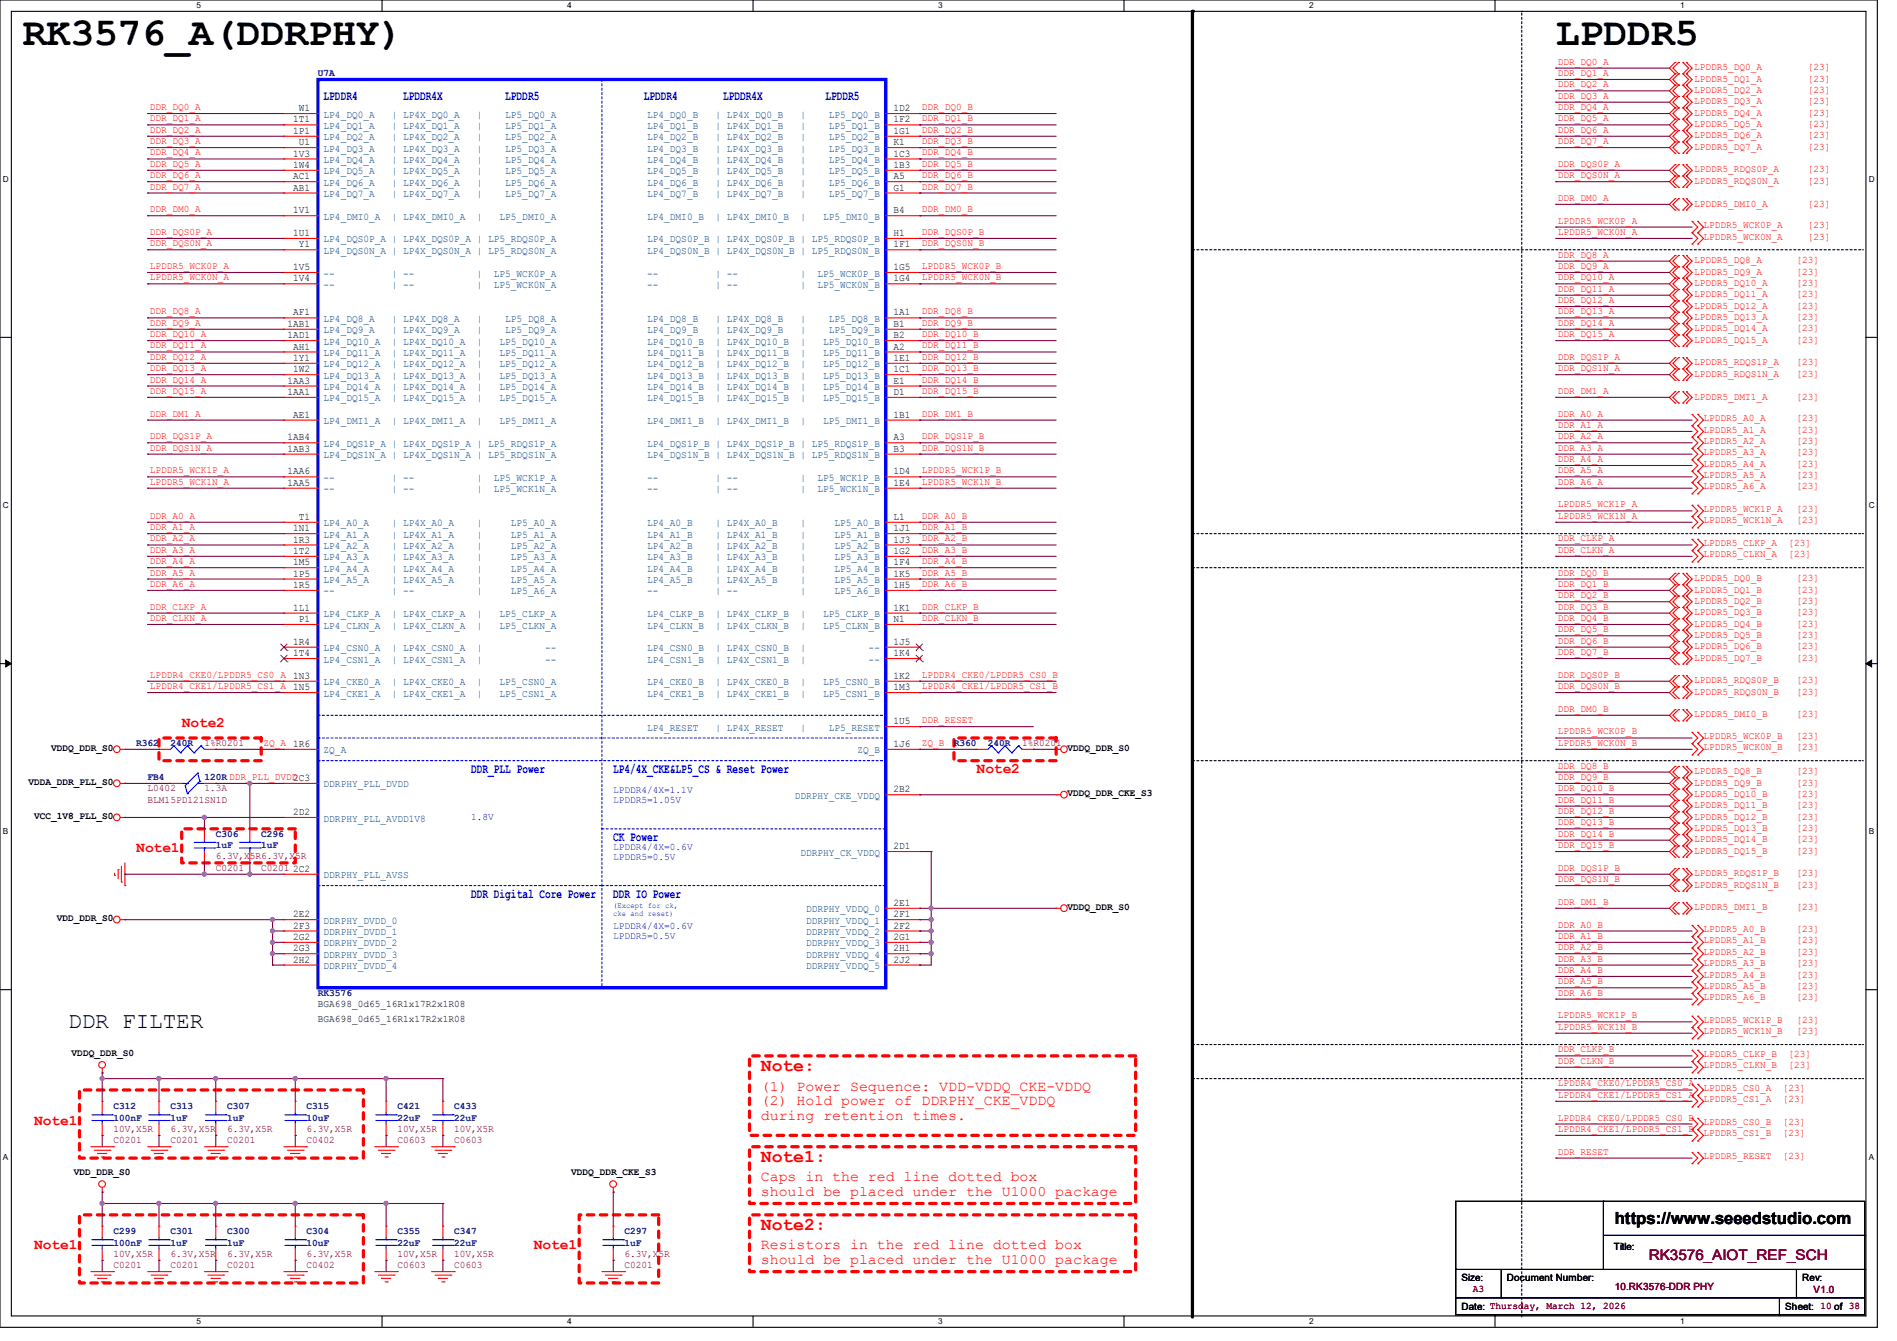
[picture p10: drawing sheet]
<svg xmlns="http://www.w3.org/2000/svg" width="297mm" height="210mm" viewBox="0 0 297 210" stroke-linecap="round" stroke-linejoin="round" font-family="sans-serif">
<defs><g id="words">
<g font-size="6.2">
<text x="3.6" y="7">RK3576_A(DDRPHY)</text>
<text x="243.6" y="7">LPDDR5</text>
</g>
<text font-size="3.6" x="10.7" y="161">DDR FILTER</text>
<g font-size="2.8" fill="#f00">
<text x="119.1" y="167.7">Note:</text>
<text x="119.1" y="181.9">Note1:</text>
<text x="119.1" y="192.6">Note2:</text>
</g>
<text font-size="2.6" x="252.8" y="191.6">https://www.seeedstudio.com</text>
<g font-size="2.3" fill="#f00">
<text x="28.4" y="113.9">Note2</text>
<text x="152.9" y="121">Note2</text>
<text x="21.3" y="133.4">Note1</text>
<text x="119.1" y="170.8">(1) Power Sequence: VDD-VDDQ_CKE-VDDQ</text>
<text x="119.1" y="173.1">(2) Hold power of DDRPHY_CKE_VDDQ</text>
<text x="5.3" y="176.1">Note1</text>
<text x="119.1" y="175.3">during retention times.</text>
<text x="119.1" y="185">Caps in the red line dotted box</text>
<text x="119.1" y="187.3">should be placed under the U1000 package</text>
<text x="5.3" y="195.7">Note1</text>
<text x="83.6" y="195.7">Note1</text>
<text x="119.1" y="195.7">Resistors in the red line dotted box</text>
<text x="119.1" y="198">should be placed under the U1000 package</text>
</g>
<text font-size="2.3" fill="#800000" x="258.1" y="197.3">RK3576_AIOT_REF_SCH</text>
<g font-size="2.1" fill="#00f">
<text x="50.7" y="15.6">LPDDR4</text>
<text x="63.1" y="15.6">LPDDR4X</text>
<text x="79.1" y="15.6">LPDDR5</text>
<text x="100.8" y="15.6">LPDDR4</text>
<text x="113.2" y="15.6">LPDDR4X</text>
<text x="129.2" y="15.6">LPDDR5</text>
<text x="73.8" y="121">DDR_PLL Power</text>
<text x="96" y="121">LP4/4X_CKE&amp;LP5_CS &amp; Reset Power</text>
<text x="96" y="131.7">CK Power</text>
<text x="73.8" y="140.6">DDR Digital Core Power</text>
<text x="96" y="140.6">DDR IO Power</text>
</g>
<g font-size="1.6" fill="#000080">
<text x="49.8" y="11.9">U7A</text>
<text x="21.3" y="116.8">R362</text>
<text x="26.7" y="116.8">240R</text>
<text x="149.3" y="116.8">R360</text>
<text x="154.7" y="116.8">240R</text>
<text x="23.1" y="122.2">FB4</text>
<text x="32" y="122.2">120R DDR_PLL_DVDD2C3</text>
<text x="33.8" y="131.1">C306</text>
<text x="40.9" y="131.1">C296</text>
<text x="33.8" y="132.8">1uF</text>
<text x="40.9" y="132.8">1uF</text>
<text x="49.8" y="156">RK3576</text>
<text x="17.8" y="173.7">C312</text>
<text x="26.7" y="173.7">C313</text>
<text x="35.6" y="173.7">C307</text>
<text x="48" y="173.7">C315</text>
<text x="62.2" y="173.7">C421</text>
<text x="71.1" y="173.7">C433</text>
<text x="17.8" y="175.5">100nF</text>
<text x="26.7" y="175.5">1uF</text>
<text x="35.6" y="175.5">1uF</text>
<text x="48" y="175.5">10uF</text>
<text x="62.2" y="175.5">22uF</text>
<text x="71.1" y="175.5">22uF</text>
<text x="17.8" y="193.3">C299</text>
<text x="17.8" y="195.1">100nF</text>
<text x="26.7" y="193.3">C301</text>
<text x="26.7" y="195.1">1uF</text>
<text x="35.6" y="193.3">C300</text>
<text x="35.6" y="195.1">1uF</text>
<text x="48" y="193.3">C304</text>
<text x="48" y="195.1">10uF</text>
<text x="62.2" y="193.3">C355</text>
<text x="62.2" y="195.1">22uF</text>
<text x="71.1" y="193.3">C347</text>
<text x="71.1" y="195.1">22uF</text>
<text x="97.8" y="193.3">C297</text>
<text x="97.8" y="195.1">1uF</text>
</g>
<g font-size="1.6" fill="#f00">
<text x="243.9" y="10.1">DDR_DQ0_A</text>
<text x="243.9" y="11.9">DDR_DQ1_A</text>
<text x="265.2" y="11">LPDDR5_DQ0_A</text>
<text x="283" y="11">[23]</text>
<text x="23.5" y="17.2">DDR_DQ0_A</text>
<text x="144.3" y="17.2">DDR_DQ0_B</text>
<text x="243.9" y="13.7">DDR_DQ2_A</text>
<text x="243.9" y="15.5">DDR_DQ3_A</text>
<text x="243.9" y="17.2">DDR_DQ4_A</text>
<text x="265.2" y="14.6">LPDDR5_DQ2_A</text>
<text x="265.2" y="12.8">LPDDR5_DQ1_A</text>
<text x="265.2" y="16.3">LPDDR5_DQ3_A</text>
<text x="283" y="14.6">[23]</text>
<text x="283" y="12.8">[23]</text>
<text x="283" y="16.3">[23]</text>
<text x="23.5" y="19">DDR_DQ1_A</text>
<text x="23.5" y="20.8">DDR_DQ2_A</text>
<text x="23.5" y="22.6">DDR_DQ3_A</text>
<text x="144.3" y="19">DDR_DQ1_B</text>
<text x="144.3" y="20.8">DDR_DQ2_B</text>
<text x="144.3" y="22.6">DDR_DQ3_B</text>
<text x="243.9" y="19">DDR_DQ5_A</text>
<text x="243.9" y="20.8">DDR_DQ6_A</text>
<text x="243.9" y="22.6">DDR_DQ7_A</text>
<text x="265.2" y="21.7">LPDDR5_DQ6_A</text>
<text x="265.2" y="19.9">LPDDR5_DQ5_A</text>
<text x="265.2" y="23.5">LPDDR5_DQ7_A</text>
<text x="265.2" y="18.1">LPDDR5_DQ4_A</text>
<text x="283" y="21.7">[23]</text>
<text x="283" y="19.9">[23]</text>
<text x="283" y="23.5">[23]</text>
<text x="283" y="18.1">[23]</text>
<text x="23.5" y="24.3">DDR_DQ4_A</text>
<text x="23.5" y="26.1">DDR_DQ5_A</text>
<text x="23.5" y="27.9">DDR_DQ6_A</text>
<text x="23.5" y="29.7">DDR_DQ7_A</text>
<text x="144.3" y="24.3">DDR_DQ4_B</text>
<text x="144.3" y="26.1">DDR_DQ5_B</text>
<text x="144.3" y="27.9">DDR_DQ6_B</text>
<text x="144.3" y="29.7">DDR_DQ7_B</text>
<text x="243.9" y="26.1">DDR_DQS0P_A</text>
<text x="243.9" y="27.9">DDR_DQS0N_A</text>
<text x="265.2" y="27">LPDDR5_RDQS0P_A</text>
<text x="265.2" y="28.8">LPDDR5_RDQS0N_A</text>
<text x="283" y="27">[23]</text>
<text x="283" y="28.8">[23]</text>
<text x="23.5" y="33.2">DDR_DM0_A</text>
<text x="144.3" y="33.2">DDR_DM0_B</text>
<text x="243.9" y="31.5">DDR_DM0_A</text>
<text x="243.9" y="35">LPDDR5_WCK0P_A</text>
<text x="265.2" y="32.3">LPDDR5_DMI0_A</text>
<text x="266.7" y="35.7">LPDDR5_WCK0P_A</text>
<text x="283" y="35.7">[23]</text>
<text x="283" y="32.3">[23]</text>
<text x="23.5" y="36.8">DDR_DQS0P_A</text>
<text x="23.5" y="38.6">DDR_DQS0N_A</text>
<text x="144.3" y="36.8">DDR_DQS0P_B</text>
<text x="144.3" y="38.6">DDR_DQS0N_B</text>
<text x="243.9" y="36.8">LPDDR5_WCK0N_A</text>
<text x="243.9" y="40.3">DDR_DQ8_A</text>
<text x="265.2" y="41.2">LPDDR5_DQ8_A</text>
<text x="266.7" y="37.5">LPDDR5_WCK0N_A</text>
<text x="281.2" y="41.2">[23]</text>
<text x="283" y="37.5">[23]</text>
<text x="23.5" y="42.1">LPDDR5_WCK0P_A</text>
<text x="23.5" y="43.9">LPDDR5_WCK0N_A</text>
<text x="144.3" y="42.1">LPDDR5_WCK0P_B</text>
<text x="144.3" y="43.9">LPDDR5_WCK0N_B</text>
<text x="243.9" y="42.1">DDR_DQ9_A</text>
<text x="243.9" y="43.9">DDR_DQ10_A</text>
<text x="243.9" y="45.7">DDR_DQ11_A</text>
<text x="243.9" y="47.5">DDR_DQ12_A</text>
<text x="265.2" y="43">LPDDR5_DQ9_A</text>
<text x="265.2" y="44.8">LPDDR5_DQ10_A</text>
<text x="265.2" y="46.6">LPDDR5_DQ11_A</text>
<text x="281.2" y="43">[23]</text>
<text x="281.2" y="44.8">[23]</text>
<text x="281.2" y="46.6">[23]</text>
<text x="23.5" y="49.2">DDR_DQ8_A</text>
<text x="23.5" y="51">DDR_DQ9_A</text>
<text x="23.5" y="52.8">DDR_DQ10_A</text>
<text x="144.3" y="49.2">DDR_DQ8_B</text>
<text x="144.3" y="51">DDR_DQ9_B</text>
<text x="144.3" y="52.8">DDR_DQ10_B</text>
<text x="243.9" y="49.2">DDR_DQ13_A</text>
<text x="243.9" y="51">DDR_DQ14_A</text>
<text x="243.9" y="52.8">DDR_DQ15_A</text>
<text x="265.2" y="48.3">LPDDR5_DQ12_A</text>
<text x="265.2" y="50.1">LPDDR5_DQ13_A</text>
<text x="265.2" y="51.9">LPDDR5_DQ14_A</text>
<text x="265.2" y="53.7">LPDDR5_DQ15_A</text>
<text x="281.2" y="48.3">[23]</text>
<text x="281.2" y="50.1">[23]</text>
<text x="281.2" y="51.9">[23]</text>
<text x="281.2" y="53.7">[23]</text>
<text x="23.5" y="54.6">DDR_DQ11_A</text>
<text x="23.5" y="56.3">DDR_DQ12_A</text>
<text x="23.5" y="58.1">DDR_DQ13_A</text>
<text x="23.5" y="59.9">DDR_DQ14_A</text>
<text x="144.3" y="54.6">DDR_DQ11_B</text>
<text x="144.3" y="56.3">DDR_DQ12_B</text>
<text x="144.3" y="58.1">DDR_DQ13_B</text>
<text x="144.3" y="59.9">DDR_DQ14_B</text>
<text x="243.9" y="56.3">DDR_DQS1P_A</text>
<text x="243.9" y="58.1">DDR_DQS1N_A</text>
<text x="265.2" y="57.2">LPDDR5_RDQS1P_A</text>
<text x="265.2" y="59">LPDDR5_RDQS1N_A</text>
<text x="281.2" y="57.2">[23]</text>
<text x="281.2" y="59">[23]</text>
<text x="23.5" y="61.7">DDR_DQ15_A</text>
<text x="23.5" y="65.2">DDR_DM1_A</text>
<text x="144.3" y="61.7">DDR_DQ15_B</text>
<text x="144.3" y="65.2">DDR_DM1_B</text>
<text x="243.9" y="61.7">DDR_DM1_A</text>
<text x="243.9" y="65.2">DDR_A0_A</text>
<text x="265.2" y="62.6">LPDDR5_DMI1_A</text>
<text x="266.7" y="66">LPDDR5_A0_A</text>
<text x="281.2" y="66">[23]</text>
<text x="281.2" y="62.6">[23]</text>
<text x="23.5" y="68.8">DDR_DQS1P_A</text>
<text x="23.5" y="70.6">DDR_DQS1N_A</text>
<text x="144.3" y="68.8">DDR_DQS1P_B</text>
<text x="144.3" y="70.6">DDR_DQS1N_B</text>
<text x="243.9" y="67">DDR_A1_A</text>
<text x="243.9" y="68.8">DDR_A2_A</text>
<text x="243.9" y="70.6">DDR_A3_A</text>
<text x="266.7" y="67.7">LPDDR5_A1_A</text>
<text x="266.7" y="69.5">LPDDR5_A2_A</text>
<text x="266.7" y="71.3">LPDDR5_A3_A</text>
<text x="281.2" y="67.7">[23]</text>
<text x="281.2" y="69.5">[23]</text>
<text x="281.2" y="71.3">[23]</text>
<text x="23.5" y="74.1">LPDDR5_WCK1P_A</text>
<text x="23.5" y="75.9">LPDDR5_WCK1N_A</text>
<text x="144.3" y="74.1">LPDDR5_WCK1P_B</text>
<text x="144.3" y="75.9">LPDDR5_WCK1N_B</text>
<text x="243.9" y="72.3">DDR_A4_A</text>
<text x="243.9" y="74.1">DDR_A5_A</text>
<text x="243.9" y="75.9">DDR_A6_A</text>
<text x="266.7" y="73.1">LPDDR5_A4_A</text>
<text x="266.7" y="74.8">LPDDR5_A5_A</text>
<text x="266.7" y="76.6">LPDDR5_A6_A</text>
<text x="281.2" y="73.1">[23]</text>
<text x="281.2" y="74.8">[23]</text>
<text x="281.2" y="76.6">[23]</text>
<text x="23.5" y="81.2">DDR_A0_A</text>
<text x="23.5" y="83">DDR_A1_A</text>
<text x="144.3" y="81.2">DDR_A0_B</text>
<text x="144.3" y="83">DDR_A1_B</text>
<text x="243.9" y="79.5">LPDDR5_WCK1P_A</text>
<text x="243.9" y="81.2">LPDDR5_WCK1N_A</text>
<text x="266.7" y="80.2">LPDDR5_WCK1P_A</text>
<text x="266.7" y="82">LPDDR5_WCK1N_A</text>
<text x="281.2" y="80.2">[23]</text>
<text x="281.2" y="82">[23]</text>
<text x="23.5" y="84.8">DDR_A2_A</text>
<text x="23.5" y="86.6">DDR_A3_A</text>
<text x="23.5" y="88.3">DDR_A4_A</text>
<text x="144.3" y="84.8">DDR_A2_B</text>
<text x="144.3" y="86.6">DDR_A3_B</text>
<text x="144.3" y="88.3">DDR_A4_B</text>
<text x="243.9" y="84.8">DDR_CLKP_A</text>
<text x="243.9" y="86.6">DDR_CLKN_A</text>
<text x="266.7" y="85.5">LPDDR5_CLKP_A</text>
<text x="266.7" y="87.3">LPDDR5_CLKN_A</text>
<text x="280" y="85.5">[23]</text>
<text x="280" y="87.3">[23]</text>
<text x="23.5" y="90.1">DDR_A5_A</text>
<text x="23.5" y="95.5">DDR_CLKP_A</text>
<text x="23.5" y="91.9">DDR_A6_A</text>
<text x="144.3" y="90.1">DDR_A5_B</text>
<text x="144.3" y="95.5">DDR_CLKP_B</text>
<text x="144.3" y="91.9">DDR_A6_B</text>
<text x="243.9" y="90.1">DDR_DQ0_B</text>
<text x="243.9" y="91.9">DDR_DQ1_B</text>
<text x="243.9" y="93.7">DDR_DQ2_B</text>
<text x="243.9" y="95.5">DDR_DQ3_B</text>
<text x="265.2" y="91">LPDDR5_DQ0_B</text>
<text x="265.2" y="92.8">LPDDR5_DQ1_B</text>
<text x="265.2" y="94.6">LPDDR5_DQ2_B</text>
<text x="281.2" y="91">[23]</text>
<text x="281.2" y="92.8">[23]</text>
<text x="281.2" y="94.6">[23]</text>
<text x="23.5" y="97.2">DDR_CLKN_A</text>
<text x="144.3" y="97.2">DDR_CLKN_B</text>
<text x="243.9" y="97.2">DDR_DQ4_B</text>
<text x="243.9" y="99">DDR_DQ5_B</text>
<text x="243.9" y="100.8">DDR_DQ6_B</text>
<text x="265.2" y="96.4">LPDDR5_DQ3_B</text>
<text x="265.2" y="98.1">LPDDR5_DQ4_B</text>
<text x="265.2" y="99.9">LPDDR5_DQ5_B</text>
<text x="265.2" y="101.7">LPDDR5_DQ6_B</text>
<text x="281.2" y="96.4">[23]</text>
<text x="281.2" y="98.1">[23]</text>
<text x="281.2" y="99.9">[23]</text>
<text x="281.2" y="101.7">[23]</text>
<text x="23.5" y="106.1">LPDDR4_CKE0/LPDDR5_CS0_A 1N3</text>
<text x="23.5" y="107.9">LPDDR4_CKE1/LPDDR5_CS1_A 1N5</text>
<text x="144.3" y="106.1">LPDDR4_CKE0/LPDDR5_CS0_B</text>
<text x="144.3" y="107.9">LPDDR4_CKE1/LPDDR5_CS1_B</text>
<text x="243.9" y="102.6">DDR_DQ7_B</text>
<text x="243.9" y="106.1">DDR_DQS0P_B</text>
<text x="243.9" y="107.9">DDR_DQS0N_B</text>
<text x="265.2" y="103.5">LPDDR5_DQ7_B</text>
<text x="265.2" y="107">LPDDR5_RDQS0P_B</text>
<text x="281.2" y="103.5">[23]</text>
<text x="281.2" y="107">[23]</text>
<text x="144.3" y="113.2">DDR_RESET</text>
<text x="243.9" y="111.5">DDR_DM0_B</text>
<text x="265.2" y="108.8">LPDDR5_RDQS0N_B</text>
<text x="265.2" y="112.4">LPDDR5_DMI0_B</text>
<text x="281.2" y="108.8">[23]</text>
<text x="281.2" y="112.4">[23]</text>
<text x="41.2" y="116.8">ZQ_A 1R6</text>
<text x="144.3" y="116.8">ZQ_B</text>
<text x="243.9" y="115">LPDDR5_WCK0P_B</text>
<text x="243.9" y="116.8">LPDDR5_WCK0N_B</text>
<text x="266.7" y="115.7">LPDDR5_WCK0P_B</text>
<text x="266.7" y="117.5">LPDDR5_WCK0N_B</text>
<text x="281.2" y="115.7">[23]</text>
<text x="281.2" y="117.5">[23]</text>
<text x="243.9" y="120.4">DDR_DQ8_B</text>
<text x="243.9" y="122.1">DDR_DQ9_B</text>
<text x="243.9" y="123.9">DDR_DQ10_B</text>
<text x="243.9" y="125.7">DDR_DQ11_B</text>
<text x="265.2" y="121.2">LPDDR5_DQ8_B</text>
<text x="265.2" y="123">LPDDR5_DQ9_B</text>
<text x="265.2" y="124.8">LPDDR5_DQ10_B</text>
<text x="281.2" y="121.2">[23]</text>
<text x="281.2" y="123">[23]</text>
<text x="281.2" y="124.8">[23]</text>
<text x="243.9" y="127.5">DDR_DQ12_B</text>
<text x="243.9" y="129.2">DDR_DQ13_B</text>
<text x="243.9" y="131">DDR_DQ14_B</text>
<text x="265.2" y="126.6">LPDDR5_DQ11_B</text>
<text x="265.2" y="128.4">LPDDR5_DQ12_B</text>
<text x="265.2" y="130.1">LPDDR5_DQ13_B</text>
<text x="265.2" y="131.9">LPDDR5_DQ14_B</text>
<text x="281.2" y="126.6">[23]</text>
<text x="281.2" y="128.4">[23]</text>
<text x="281.2" y="130.1">[23]</text>
<text x="281.2" y="131.9">[23]</text>
<text x="243.9" y="132.8">DDR_DQ15_B</text>
<text x="243.9" y="136.4">DDR_DQS1P_B</text>
<text x="265.2" y="133.7">LPDDR5_DQ15_B</text>
<text x="265.2" y="137.2">LPDDR5_RDQS1P_B</text>
<text x="281.2" y="133.7">[23]</text>
<text x="281.2" y="137.2">[23]</text>
<text x="243.9" y="138.1">DDR_DQS1N_B</text>
<text x="243.9" y="141.7">DDR_DM1_B</text>
<text x="265.2" y="139">LPDDR5_RDQS1N_B</text>
<text x="265.2" y="142.6">LPDDR5_DMI1_B</text>
<text x="281.2" y="139">[23]</text>
<text x="281.2" y="142.6">[23]</text>
<text x="243.9" y="145.2">DDR_A0_B</text>
<text x="243.9" y="147">DDR_A1_B</text>
<text x="243.9" y="148.8">DDR_A2_B</text>
<text x="266.7" y="146">LPDDR5_A0_B</text>
<text x="266.7" y="147.7">LPDDR5_A1_B</text>
<text x="266.7" y="149.5">LPDDR5_A2_B</text>
<text x="281.2" y="146">[23]</text>
<text x="281.2" y="147.7">[23]</text>
<text x="281.2" y="149.5">[23]</text>
<text x="243.9" y="150.6">DDR_A3_B</text>
<text x="243.9" y="152.4">DDR_A4_B</text>
<text x="243.9" y="154.1">DDR_A5_B</text>
<text x="243.9" y="155.9">DDR_A6_B</text>
<text x="266.7" y="151.3">LPDDR5_A3_B</text>
<text x="266.7" y="153.1">LPDDR5_A4_B</text>
<text x="266.7" y="154.9">LPDDR5_A5_B</text>
<text x="281.2" y="151.3">[23]</text>
<text x="281.2" y="153.1">[23]</text>
<text x="281.2" y="154.9">[23]</text>
<text x="243.9" y="159.5">LPDDR5_WCK1P_B</text>
<text x="243.9" y="161.2">LPDDR5_WCK1N_B</text>
<text x="266.7" y="156.6">LPDDR5_A6_B</text>
<text x="266.7" y="160.2">LPDDR5_WCK1P_B</text>
<text x="266.7" y="162">LPDDR5_WCK1N_B</text>
<text x="281.2" y="156.6">[23]</text>
<text x="281.2" y="160.2">[23]</text>
<text x="281.2" y="162">[23]</text>
<text x="243.9" y="164.8">DDR_CLKP_B</text>
<text x="243.9" y="166.6">DDR_CLKN_B</text>
<text x="266.7" y="165.5">LPDDR5_CLKP_B</text>
<text x="266.7" y="167.3">LPDDR5_CLKN_B</text>
<text x="280" y="165.5">[23]</text>
<text x="280" y="167.3">[23]</text>
<text x="243.9" y="170.1">LPDDR4_CKE0/LPDDR5_CS0_A</text>
<text x="243.9" y="171.9">LPDDR4_CKE1/LPDDR5_CS1_A</text>
<text x="266.7" y="170.9">LPDDR5_CS0_A</text>
<text x="266.7" y="172.6">LPDDR5_CS1_A</text>
<text x="279.1" y="170.9">[23]</text>
<text x="279.1" y="172.6">[23]</text>
<text x="243.9" y="175.5">LPDDR4_CKE0/LPDDR5_CS0_B</text>
<text x="243.9" y="177.2">LPDDR4_CKE1/LPDDR5_CS1_B</text>
<text x="266.7" y="176.2">LPDDR5_CS0_B</text>
<text x="266.7" y="178">LPDDR5_CS1_B</text>
<text x="279.1" y="176.2">[23]</text>
<text x="279.1" y="178">[23]</text>
<text x="243.9" y="180.8">DDR_RESET</text>
<text x="266.7" y="181.5">LPDDR5_RESET</text>
<text x="279.1" y="181.5">[23]</text>
</g>
<g font-size="1.6">
<text x="46.8" y="17.4">W1</text>
<text x="139.9" y="17.4">1D2</text>
<text x="45.9" y="21">1P1</text>
<text x="45.9" y="19.2">1T1</text>
<text x="46.8" y="22.7">U1</text>
<text x="139.9" y="19.2">1F2</text>
<text x="139.9" y="21">1G1</text>
<text x="139.9" y="22.7">K1</text>
<text x="45.9" y="29.8">AB1</text>
<text x="45.9" y="28.1">AC1</text>
<text x="45.9" y="26.3">1W4</text>
<text x="45.9" y="24.5">1V3</text>
<text x="139.9" y="24.5">1C3</text>
<text x="139.9" y="26.3">1B3</text>
<text x="139.9" y="28.1">A5</text>
<text x="139.9" y="29.8">G1</text>
<text x="45.9" y="33.4">1V1</text>
<text x="139.9" y="33.4">B4</text>
<text x="45.9" y="37">1U1</text>
<text x="46.8" y="38.7">Y1</text>
<text x="139.9" y="37">H1</text>
<text x="139.9" y="38.7">1F1</text>
<text x="45.9" y="44.1">1V4</text>
<text x="45.9" y="42.3">1V5</text>
<text x="139.9" y="42.3">1G5</text>
<text x="139.9" y="44.1">1G4</text>
<text x="45" y="53">1AD1</text>
<text x="45" y="51.2">1AB1</text>
<text x="45.9" y="49.4">AF1</text>
<text x="139.9" y="49.4">1A1</text>
<text x="139.9" y="51.2">B1</text>
<text x="139.9" y="53">B2</text>
<text x="45.9" y="58.3">1W2</text>
<text x="45.9" y="56.5">1Y1</text>
<text x="45.9" y="54.7">AH1</text>
<text x="139.9" y="54.7">A2</text>
<text x="139.9" y="56.5">1E1</text>
<text x="139.9" y="58.3">1C1</text>
<text x="45" y="61.8">1AA1</text>
<text x="45" y="60.1">1AA3</text>
<text x="45.9" y="65.4">AE1</text>
<text x="139.9" y="60.1">E1</text>
<text x="139.9" y="61.8">D1</text>
<text x="139.9" y="65.4">1B1</text>
<text x="45" y="70.7">1AB3</text>
<text x="45" y="69">1AB4</text>
<text x="139.9" y="69">A3</text>
<text x="139.9" y="70.7">B3</text>
<text x="45" y="76.1">1AA5</text>
<text x="45" y="74.3">1AA6</text>
<text x="139.9" y="74.3">1D4</text>
<text x="139.9" y="76.1">1E4</text>
<text x="45.9" y="83.2">1N1</text>
<text x="46.8" y="81.4">T1</text>
<text x="139.9" y="81.4">L1</text>
<text x="139.9" y="83.2">1J1</text>
<text x="45.9" y="88.5">1M5</text>
<text x="45.9" y="86.7">1T2</text>
<text x="45.9" y="85">1R3</text>
<text x="139.9" y="85">1J3</text>
<text x="139.9" y="86.7">1G2</text>
<text x="139.9" y="88.5">1F4</text>
<text x="45.9" y="95.6">1L1</text>
<text x="45.9" y="92.1">1R5</text>
<text x="45.9" y="90.3">1P5</text>
<text x="139.9" y="90.3">1K5</text>
<text x="139.9" y="92.1">1H5</text>
<text x="139.9" y="95.6">1K1</text>
<text x="45.9" y="101">1R4</text>
<text x="46.8" y="97.4">P1</text>
<text x="139.9" y="97.4">N1</text>
<text x="139.9" y="101">1J5</text>
<text x="45.9" y="102.7">1T4</text>
<text x="139.9" y="102.7">1K4</text>
<text x="139.9" y="106.3">1K2</text>
<text x="139.9" y="108.1">1M3</text>
<text x="139.9" y="113.4">1U5</text>
<text x="8" y="117.6">VDDQ_DDR_S0</text>
<text x="139.9" y="117">1J6</text>
<text x="167.1" y="117.6">VDDQ_DDR_S0</text>
<text x="4.4" y="122.9">VDDA_DDR_PLL_S0</text>
<text x="139.9" y="124.1">2B2</text>
<text x="167.1" y="124.7">VDDQ_DDR_CKE_S3</text>
<text x="5.3" y="128.2">VCC_1V8_PLL_S0</text>
<text x="45.9" y="127.6">2D2</text>
<text x="45.9" y="136.5">2C2</text>
<text x="139.9" y="133">2D1</text>
<text x="45.9" y="143.6">2E2</text>
<text x="139.9" y="141.9">2E1</text>
<text x="139.9" y="143.6">2F1</text>
<text x="167.1" y="142.5">VDDQ_DDR_S0</text>
<text x="8.9" y="144.2">VDD_DDR_S0</text>
<text x="45.9" y="149">2G3</text>
<text x="45.9" y="147.2">2G2</text>
<text x="45.9" y="145.4">2F3</text>
<text x="139.9" y="145.4">2F2</text>
<text x="139.9" y="147.2">2G1</text>
<text x="139.9" y="149">2H1</text>
<text x="45.9" y="150.7">2H2</text>
<text x="139.9" y="150.7">2J2</text>
<text x="49.8" y="157.7">BGA698_0d65_16R1x17R2x1R08</text>
<text x="49.8" y="160">BGA698_0d65_16R1x17R2x1R08</text>
<text x="11.2" y="165.4">VDDQ_DDR_S0</text>
<text x="11.6" y="184.1">VDD_DDR_S0</text>
<text x="89.4" y="184.1">VDDQ_DDR_CKE_S3</text>
<text x="252.7" y="195.8">Title:</text>
<text x="228.8" y="200.6">Size:</text>
<text x="235.9" y="200.6">Document Number:</text>
<text x="282.2" y="200.6">Rev:</text>
<text x="228.8" y="205.2">Date: Thursday, March 12, 2026</text>
<text x="279.5" y="205.2">Sheet: 10 of 38</text>
</g>
<g font-size="1.6" fill="#004080">
<text x="50.7" y="23.7">LP4_DQ3_A</text>
<text x="50.7" y="22">LP4_DQ2_A</text>
<text x="50.7" y="20.2">LP4_DQ1_A</text>
<text x="50.7" y="18.4">LP4_DQ0_A</text>
<text x="61.3" y="23.7">| LP4X_DQ3_A</text>
<text x="61.3" y="22">| LP4X_DQ2_A</text>
<text x="61.3" y="20.2">| LP4X_DQ1_A</text>
<text x="61.3" y="18.4">| LP4X_DQ0_A</text>
<text x="74.7" y="23.7">|</text>
<text x="74.7" y="22">|</text>
<text x="74.7" y="20.2">|</text>
<text x="74.7" y="18.4">|</text>
<text x="79.1" y="23.7">LP5_DQ3_A</text>
<text x="79.1" y="22">LP5_DQ2_A</text>
<text x="79.1" y="20.2">LP5_DQ1_A</text>
<text x="79.1" y="18.4">LP5_DQ0_A</text>
<text x="101.3" y="18.4">LP4_DQ0_B</text>
<text x="101.3" y="20.2">LP4_DQ1_B</text>
<text x="101.3" y="22">LP4_DQ2_B</text>
<text x="101.3" y="23.7">LP4_DQ3_B</text>
<text x="112" y="18.4">| LP4X_DQ0_B</text>
<text x="112" y="20.2">| LP4X_DQ1_B</text>
<text x="112" y="22">| LP4X_DQ2_B</text>
<text x="112" y="23.7">| LP4X_DQ3_B</text>
<text x="125.3" y="18.4">|</text>
<text x="125.3" y="20.2">|</text>
<text x="125.3" y="22">|</text>
<text x="125.3" y="23.7">|</text>
<text x="129.8" y="18.4">LP5_DQ0_B</text>
<text x="129.8" y="20.2">LP5_DQ1_B</text>
<text x="129.8" y="22">LP5_DQ2_B</text>
<text x="129.8" y="23.7">LP5_DQ3_B</text>
<text x="50.7" y="29.1">LP4_DQ6_A</text>
<text x="50.7" y="27.3">LP4_DQ5_A</text>
<text x="50.7" y="25.5">LP4_DQ4_A</text>
<text x="61.3" y="29.1">| LP4X_DQ6_A</text>
<text x="61.3" y="27.3">| LP4X_DQ5_A</text>
<text x="61.3" y="25.5">| LP4X_DQ4_A</text>
<text x="74.7" y="29.1">|</text>
<text x="74.7" y="27.3">|</text>
<text x="74.7" y="25.5">|</text>
<text x="79.1" y="29.1">LP5_DQ6_A</text>
<text x="79.1" y="27.3">LP5_DQ5_A</text>
<text x="79.1" y="25.5">LP5_DQ4_A</text>
<text x="101.3" y="25.5">LP4_DQ4_B</text>
<text x="101.3" y="27.3">LP4_DQ5_B</text>
<text x="101.3" y="29.1">LP4_DQ6_B</text>
<text x="112" y="25.5">| LP4X_DQ4_B</text>
<text x="112" y="27.3">| LP4X_DQ5_B</text>
<text x="112" y="29.1">| LP4X_DQ6_B</text>
<text x="125.3" y="25.5">|</text>
<text x="125.3" y="27.3">|</text>
<text x="125.3" y="29.1">|</text>
<text x="129.8" y="25.5">LP5_DQ4_B</text>
<text x="129.8" y="27.3">LP5_DQ5_B</text>
<text x="129.8" y="29.1">LP5_DQ6_B</text>
<text x="50.7" y="34.4">LP4_DMI0_A</text>
<text x="50.7" y="30.9">LP4_DQ7_A</text>
<text x="61.3" y="34.4">| LP4X_DMI0_A</text>
<text x="61.3" y="30.9">| LP4X_DQ7_A</text>
<text x="74.7" y="34.4">|</text>
<text x="74.7" y="30.9">|</text>
<text x="78.2" y="34.4">LP5_DMI0_A</text>
<text x="79.1" y="30.9">LP5_DQ7_A</text>
<text x="101.3" y="30.9">LP4_DQ7_B</text>
<text x="101.3" y="34.4">LP4_DMI0_B</text>
<text x="112" y="30.9">| LP4X_DQ7_B</text>
<text x="112" y="34.4">| LP4X_DMI0_B</text>
<text x="125.3" y="30.9">|</text>
<text x="125.3" y="34.4">|</text>
<text x="128.9" y="34.4">LP5_DMI0_B</text>
<text x="129.8" y="30.9">LP5_DQ7_B</text>
<text x="50.7" y="39.8">LP4_DQS0N_A | LP4X_DQS0N_A | LP5_RDQS0N_A</text>
<text x="50.7" y="38">LP4_DQS0P_A | LP4X_DQS0P_A | LP5_RDQS0P_A</text>
<text x="101.3" y="38">LP4_DQS0P_B | LP4X_DQS0P_B | LP5_RDQS0P_B</text>
<text x="101.3" y="39.8">LP4_DQS0N_B | LP4X_DQS0N_B | LP5_RDQS0N_B</text>
<text x="50.7" y="45.1">--</text>
<text x="50.7" y="43.3">--</text>
<text x="61.3" y="45.1">| --</text>
<text x="61.3" y="43.3">| --</text>
<text x="74.7" y="45.1">|</text>
<text x="74.7" y="43.3">|</text>
<text x="77.3" y="45.1">LP5_WCK0N_A</text>
<text x="77.3" y="43.3">LP5_WCK0P_A</text>
<text x="101.3" y="43.3">--</text>
<text x="101.3" y="45.1">--</text>
<text x="112" y="43.3">| --</text>
<text x="112" y="45.1">| --</text>
<text x="125.3" y="43.3">|</text>
<text x="125.3" y="45.1">|</text>
<text x="128" y="43.3">LP5_WCK0P_B</text>
<text x="128" y="45.1">LP5_WCK0N_B</text>
<text x="50.7" y="54">LP4_DQ10_A</text>
<text x="50.7" y="52.2">LP4_DQ9_A</text>
<text x="50.7" y="50.4">LP4_DQ8_A</text>
<text x="61.3" y="54">| LP4X_DQ10_A</text>
<text x="61.3" y="52.2">| LP4X_DQ9_A</text>
<text x="61.3" y="50.4">| LP4X_DQ8_A</text>
<text x="74.7" y="54">|</text>
<text x="74.7" y="52.2">|</text>
<text x="74.7" y="50.4">|</text>
<text x="78.2" y="54">LP5_DQ10_A</text>
<text x="79.1" y="52.2">LP5_DQ9_A</text>
<text x="79.1" y="50.4">LP5_DQ8_A</text>
<text x="101.3" y="50.4">LP4_DQ8_B</text>
<text x="101.3" y="52.2">LP4_DQ9_B</text>
<text x="101.3" y="54">LP4_DQ10_B</text>
<text x="112" y="50.4">| LP4X_DQ8_B</text>
<text x="112" y="52.2">| LP4X_DQ9_B</text>
<text x="112" y="54">| LP4X_DQ10_B</text>
<text x="125.3" y="50.4">|</text>
<text x="125.3" y="52.2">|</text>
<text x="125.3" y="54">|</text>
<text x="128.9" y="54">LP5_DQ10_B</text>
<text x="129.8" y="50.4">LP5_DQ8_B</text>
<text x="129.8" y="52.2">LP5_DQ9_B</text>
<text x="50.7" y="59.3">LP4_DQ13_A</text>
<text x="50.7" y="57.5">LP4_DQ12_A</text>
<text x="50.7" y="55.8">LP4_DQ11_A</text>
<text x="61.3" y="59.3">| LP4X_DQ13_A</text>
<text x="61.3" y="57.5">| LP4X_DQ12_A</text>
<text x="61.3" y="55.8">| LP4X_DQ11_A</text>
<text x="74.7" y="59.3">|</text>
<text x="74.7" y="57.5">|</text>
<text x="74.7" y="55.8">|</text>
<text x="78.2" y="59.3">LP5_DQ13_A</text>
<text x="78.2" y="57.5">LP5_DQ12_A</text>
<text x="78.2" y="55.8">LP5_DQ11_A</text>
<text x="101.3" y="55.8">LP4_DQ11_B</text>
<text x="101.3" y="57.5">LP4_DQ12_B</text>
<text x="101.3" y="59.3">LP4_DQ13_B</text>
<text x="112" y="55.8">| LP4X_DQ11_B</text>
<text x="112" y="57.5">| LP4X_DQ12_B</text>
<text x="112" y="59.3">| LP4X_DQ13_B</text>
<text x="125.3" y="55.8">|</text>
<text x="125.3" y="57.5">|</text>
<text x="125.3" y="59.3">|</text>
<text x="128.9" y="55.8">LP5_DQ11_B</text>
<text x="128.9" y="57.5">LP5_DQ12_B</text>
<text x="128.9" y="59.3">LP5_DQ13_B</text>
<text x="50.7" y="62.9">LP4_DQ15_A</text>
<text x="50.7" y="61.1">LP4_DQ14_A</text>
<text x="61.3" y="62.9">| LP4X_DQ15_A</text>
<text x="61.3" y="61.1">| LP4X_DQ14_A</text>
<text x="74.7" y="62.9">|</text>
<text x="74.7" y="61.1">|</text>
<text x="78.2" y="62.9">LP5_DQ15_A</text>
<text x="78.2" y="61.1">LP5_DQ14_A</text>
<text x="101.3" y="61.1">LP4_DQ14_B</text>
<text x="101.3" y="62.9">LP4_DQ15_B</text>
<text x="112" y="61.1">| LP4X_DQ14_B</text>
<text x="112" y="62.9">| LP4X_DQ15_B</text>
<text x="125.3" y="61.1">|</text>
<text x="125.3" y="62.9">|</text>
<text x="128.9" y="61.1">LP5_DQ14_B</text>
<text x="128.9" y="62.9">LP5_DQ15_B</text>
<text x="50.7" y="71.8">LP4_DQS1N_A | LP4X_DQS1N_A | LP5_RDQS1N_A</text>
<text x="50.7" y="70">LP4_DQS1P_A | LP4X_DQS1P_A | LP5_RDQS1P_A</text>
<text x="50.7" y="66.4">LP4_DMI1_A</text>
<text x="61.3" y="66.4">| LP4X_DMI1_A</text>
<text x="74.7" y="66.4">|</text>
<text x="78.2" y="66.4">LP5_DMI1_A</text>
<text x="101.3" y="66.4">LP4_DMI1_B</text>
<text x="101.3" y="70">LP4_DQS1P_B | LP4X_DQS1P_B | LP5_RDQS1P_B</text>
<text x="101.3" y="71.8">LP4_DQS1N_B | LP4X_DQS1N_B | LP5_RDQS1N_B</text>
<text x="112" y="66.4">| LP4X_DMI1_B</text>
<text x="125.3" y="66.4">|</text>
<text x="128.9" y="66.4">LP5_DMI1_B</text>
<text x="50.7" y="77.1">--</text>
<text x="50.7" y="75.3">--</text>
<text x="61.3" y="77.1">| --</text>
<text x="61.3" y="75.3">| --</text>
<text x="74.7" y="77.1">|</text>
<text x="74.7" y="75.3">|</text>
<text x="77.3" y="77.1">LP5_WCK1N_A</text>
<text x="77.3" y="75.3">LP5_WCK1P_A</text>
<text x="101.3" y="75.3">--</text>
<text x="101.3" y="77.1">--</text>
<text x="112" y="75.3">| --</text>
<text x="112" y="77.1">| --</text>
<text x="125.3" y="75.3">|</text>
<text x="125.3" y="77.1">|</text>
<text x="128" y="75.3">LP5_WCK1P_B</text>
<text x="128" y="77.1">LP5_WCK1N_B</text>
<text x="50.7" y="82.4">LP4_A0_A</text>
<text x="61.3" y="82.4">| LP4X_A0_A</text>
<text x="74.7" y="82.4">|</text>
<text x="80" y="82.4">LP5_A0_A</text>
<text x="101.3" y="82.4">LP4_A0_B</text>
<text x="112" y="82.4">| LP4X_A0_B</text>
<text x="125.3" y="82.4">|</text>
<text x="130.7" y="82.4">LP5_A0_B</text>
<text x="50.7" y="89.5">LP4_A4_A</text>
<text x="50.7" y="87.8">LP4_A3_A</text>
<text x="50.7" y="86">LP4_A2_A</text>
<text x="50.7" y="84.2">LP4_A1_A</text>
<text x="61.3" y="89.5">| LP4X_A4_A</text>
<text x="61.3" y="87.8">| LP4X_A3_A</text>
<text x="61.3" y="86">| LP4X_A2_A</text>
<text x="61.3" y="84.2">| LP4X_A1_A</text>
<text x="74.7" y="89.5">|</text>
<text x="74.7" y="87.8">|</text>
<text x="74.7" y="86">|</text>
<text x="74.7" y="84.2">|</text>
<text x="80" y="89.5">LP5_A4_A</text>
<text x="80" y="87.8">LP5_A3_A</text>
<text x="80" y="86">LP5_A2_A</text>
<text x="80" y="84.2">LP5_A1_A</text>
<text x="101.3" y="84.2">LP4_A1_B</text>
<text x="101.3" y="86">LP4_A2_B</text>
<text x="101.3" y="87.8">LP4_A3_B</text>
<text x="101.3" y="89.5">LP4_A4_B</text>
<text x="112" y="84.2">| LP4X_A1_B</text>
<text x="112" y="86">| LP4X_A2_B</text>
<text x="112" y="87.8">| LP4X_A3_B</text>
<text x="112" y="89.5">| LP4X_A4_B</text>
<text x="125.3" y="84.2">|</text>
<text x="125.3" y="86">|</text>
<text x="125.3" y="87.8">|</text>
<text x="125.3" y="89.5">|</text>
<text x="130.7" y="84.2">LP5_A1_B</text>
<text x="130.7" y="86">LP5_A2_B</text>
<text x="130.7" y="87.8">LP5_A3_B</text>
<text x="130.7" y="89.5">LP5_A4_B</text>
<text x="50.7" y="93.1">--</text>
<text x="50.7" y="91.3">LP4_A5_A</text>
<text x="61.3" y="93.1">| --</text>
<text x="61.3" y="91.3">| LP4X_A5_A</text>
<text x="74.7" y="93.1">|</text>
<text x="74.7" y="91.3">|</text>
<text x="80" y="93.1">LP5_A6_A</text>
<text x="80" y="91.3">LP5_A5_A</text>
<text x="101.3" y="91.3">LP4_A5_B</text>
<text x="101.3" y="93.1">--</text>
<text x="112" y="91.3">| LP4X_A5_B</text>
<text x="112" y="93.1">| --</text>
<text x="125.3" y="91.3">|</text>
<text x="125.3" y="93.1">|</text>
<text x="130.7" y="91.3">LP5_A5_B</text>
<text x="130.7" y="93.1">LP5_A6_B</text>
<text x="50.7" y="102">LP4_CSN0_A</text>
<text x="50.7" y="98.4">LP4_CLKN_A</text>
<text x="50.7" y="96.6">LP4_CLKP_A</text>
<text x="61.3" y="102">| LP4X_CSN0_A</text>
<text x="61.3" y="98.4">| LP4X_CLKN_A</text>
<text x="61.3" y="96.6">| LP4X_CLKP_A</text>
<text x="74.7" y="102">|</text>
<text x="74.7" y="98.4">|</text>
<text x="74.7" y="96.6">|</text>
<text x="78.2" y="98.4">LP5_CLKN_A</text>
<text x="78.2" y="96.6">LP5_CLKP_A</text>
<text x="85.3" y="102">--</text>
<text x="101.3" y="96.6">LP4_CLKP_B</text>
<text x="101.3" y="98.4">LP4_CLKN_B</text>
<text x="101.3" y="102">LP4_CSN0_B</text>
<text x="112" y="96.6">| LP4X_CLKP_B</text>
<text x="112" y="98.4">| LP4X_CLKN_B</text>
<text x="112" y="102">| LP4X_CSN0_B</text>
<text x="125.3" y="96.6">|</text>
<text x="125.3" y="98.4">|</text>
<text x="125.3" y="102">|</text>
<text x="128.9" y="96.6">LP5_CLKP_B</text>
<text x="128.9" y="98.4">LP5_CLKN_B</text>
<text x="136" y="102">--</text>
<text x="50.7" y="107.3">LP4_CKE0_A</text>
<text x="50.7" y="103.8">LP4_CSN1_A</text>
<text x="61.3" y="107.3">| LP4X_CKE0_A</text>
<text x="61.3" y="103.8">| LP4X_CSN1_A</text>
<text x="74.7" y="107.3">|</text>
<text x="74.7" y="103.8">|</text>
<text x="78.2" y="107.3">LP5_CSN0_A</text>
<text x="85.3" y="103.8">--</text>
<text x="101.3" y="103.8">LP4_CSN1_B</text>
<text x="101.3" y="107.3">LP4_CKE0_B</text>
<text x="112" y="103.8">| LP4X_CSN1_B</text>
<text x="112" y="107.3">| LP4X_CKE0_B</text>
<text x="125.3" y="103.8">|</text>
<text x="125.3" y="107.3">|</text>
<text x="128.9" y="107.3">LP5_CSN0_B</text>
<text x="136" y="103.8">--</text>
<text x="50.7" y="109.1">LP4_CKE1_A</text>
<text x="61.3" y="109.1">| LP4X_CKE1_A</text>
<text x="74.7" y="109.1">|</text>
<text x="78.2" y="109.1">LP5_CSN1_A</text>
<text x="101.3" y="109.1">LP4_CKE1_B</text>
<text x="112" y="109.1">| LP4X_CKE1_B</text>
<text x="125.3" y="109.1">|</text>
<text x="128.9" y="109.1">LP5_CSN1_B</text>
<text x="50.7" y="118">ZQ_A</text>
<text x="101.3" y="114.4">LP4_RESET</text>
<text x="112" y="114.4">| LP4X_RESET</text>
<text x="125.3" y="114.4">|</text>
<text x="129.8" y="114.4">LP5_RESET</text>
<text x="134.2" y="118">ZQ_B</text>
<text x="50.7" y="123.3">DDRPHY_PLL_DVDD</text>
<text x="124.5" y="125.1">DDRPHY_CKE_VDDQ</text>
<text x="50.7" y="128.7">DDRPHY_PLL_AVDD1V8</text>
<text x="50.7" y="137.5">DDRPHY_PLL_AVSS</text>
<text x="125.3" y="134">DDRPHY_CK_VDDQ</text>
<text x="126.2" y="142.9">DDRPHY_VDDQ_0</text>
<text x="50.7" y="150">DDRPHY_DVDD_3</text>
<text x="50.7" y="148.2">DDRPHY_DVDD_2</text>
<text x="50.7" y="146.4">DDRPHY_DVDD_1</text>
<text x="50.7" y="144.7">DDRPHY_DVDD_0</text>
<text x="126.2" y="144.7">DDRPHY_VDDQ_1</text>
<text x="126.2" y="146.4">DDRPHY_VDDQ_2</text>
<text x="126.2" y="148.2">DDRPHY_VDDQ_3</text>
<text x="126.2" y="150">DDRPHY_VDDQ_4</text>
<text x="50.7" y="151.8">DDRPHY_DVDD_4</text>
<text x="126.2" y="151.8">DDRPHY_VDDQ_5</text>
</g>
<g font-size="1.6" fill="#800000">
<text x="32" y="116.8">1%R0201</text>
<text x="160" y="116.8">1%R0201</text>
<text x="23.1" y="123.9">L0402</text>
<text x="23.1" y="125.7">BLM15PD121SN1D</text>
<text x="33.8" y="136.4">C0201</text>
<text x="33.8" y="134.6">6.3V,X5R6.3V,X5R</text>
<text x="40.9" y="136.4">C0201</text>
<text x="17.8" y="179">C0201</text>
<text x="17.8" y="177.2">10V,X5R</text>
<text x="26.7" y="179">C0201</text>
<text x="26.7" y="177.2">6.3V,X5R</text>
<text x="35.6" y="179">C0201</text>
<text x="35.6" y="177.2">6.3V,X5R</text>
<text x="48" y="179">C0402</text>
<text x="48" y="177.2">6.3V,X5R</text>
<text x="62.2" y="179">C0603</text>
<text x="62.2" y="177.2">10V,X5R</text>
<text x="71.1" y="179">C0603</text>
<text x="71.1" y="177.2">10V,X5R</text>
<text x="17.8" y="196.8">10V,X5R</text>
<text x="26.7" y="196.8">6.3V,X5R</text>
<text x="35.6" y="196.8">6.3V,X5R</text>
<text x="48" y="196.8">6.3V,X5R</text>
<text x="62.2" y="196.8">10V,X5R</text>
<text x="71.1" y="196.8">10V,X5R</text>
<text x="97.8" y="196.8">6.3V,X5R</text>
<text x="17.8" y="198.6">C0201</text>
<text x="26.7" y="198.6">C0201</text>
<text x="35.6" y="198.6">C0201</text>
<text x="48" y="198.6">C0402</text>
<text x="62.2" y="198.6">C0603</text>
<text x="71.1" y="198.6">C0603</text>
<text x="97.8" y="198.6">C0201</text>
<text x="230.6" y="202.3">A3</text>
<text x="252.8" y="202">10.RK3576-DDR PHY</text>
<text x="283.9" y="202.5">V1.0</text>
</g>
<text font-size="1.6" fill="#800040" x="32" y="123.9">1.3A</text>
<g font-size="1.6" fill="#00f">
<text x="96" y="124.2">LPDDR4/4X=1.1V</text>
<text x="96" y="125.8">LPDDR5=1.05V</text>
<text x="73.8" y="128.4">1.8V</text>
<text x="96" y="133.1">LPDDR4/4X=0.6V</text>
<text x="96" y="134.7">LPDDR5=0.5V</text>
<text x="96" y="145.4">LPDDR4/4X=0.6V</text>
<text x="96" y="147">LPDDR5=0.5V</text>
</g>
<g font-size="1.3">
<text x="30.8" y="1.3">5</text>
<text x="88.8" y="1.3">4</text>
<text x="146.9" y="1.3">3</text>
<text x="205" y="1.3">2</text>
<text x="263.1" y="1.3">1</text>
<text x=".5" y="28.4">D</text>
<text x="292.6" y="28.4">D</text>
<text x=".5" y="79.5">C</text>
<text x="292.6" y="79.5">C</text>
<text x=".5" y="130.6">B</text>
<text x="292.6" y="130.6">B</text>
<text x=".5" y="181.7">A</text>
<text x="292.6" y="181.7">A</text>
<text x="30.8" y="207.4">5</text>
<text x="88.8" y="207.4">4</text>
<text x="146.9" y="207.4">3</text>
<text x="205" y="207.4">2</text>
<text x="263.1" y="207.4">1</text>
</g>
<g font-size="1.2" fill="#00f">
<text x="96" y="142.2">(Except for ck,</text>
<text x="96" y="143.4">cke and reset)</text>
</g>
</g></defs>
<path d="M0 0h293.9v207.9h-293.9zM1.8 1.8h290.3v204.3h-290.3z" fill="none" stroke="#000" stroke-width=".17"/>
<g fill="#fff">
<path d="M30.8 .2h.7v1.4h-.7z"/>
<path d="M30.8 206.2h.7v1.4h-.7z"/>
</g>
<path d="M59.8 0v1.8M59.8 206.1v1.8" fill="none" stroke="#000" stroke-width=".17"/>
<g fill="#fff">
<path d="M88.8 .2h.7v1.4h-.7z"/>
<path d="M88.8 206.2h.7v1.4h-.7z"/>
</g>
<path d="M117.9 0v1.8M117.9 206.1v1.8" fill="none" stroke="#000" stroke-width=".17"/>
<g fill="#fff">
<path d="M146.9 .2h.7v1.4h-.7z"/>
<path d="M146.9 206.2h.7v1.4h-.7z"/>
</g>
<path d="M176 0v1.8M176 206.1v1.8" fill="none" stroke="#000" stroke-width=".17"/>
<g fill="#fff">
<path d="M205 .2h.7v1.4h-.7z"/>
<path d="M205 206.2h.7v1.4h-.7z"/>
</g>
<path d="M234.1 0v1.8M234.1 206.1v1.8" fill="none" stroke="#000" stroke-width=".17"/>
<g fill="#fff">
<path d="M263.1 .2h.6v1.4h-.6z"/>
<path d="M263.1 206.2h.6v1.4h-.6z"/>
<path d="M.5 27.3h.9v1.4h-.9z"/>
<path d="M292.6 27.3h.9v1.4h-.9z"/>
<path d="M.5 78.4h.9v1.4h-.9z"/>
<path d="M292.6 78.4h.9v1.4h-.9z"/>
</g>
<path d="M0 52.8h1.8M292.1 52.8h1.8" fill="none" stroke="#000" stroke-width=".17"/>
<g fill="#fff">
<path d="M.5 129.5h.8v1.4h-.8z"/>
<path d="M292.6 129.5h.8v1.4h-.8z"/>
</g>
<path d="M0 103.9h1.8M292.1 103.9h1.8" fill="none" stroke="#000" stroke-width=".17"/>
<path d="M.9 103.4l.9 .5-.9 .5zM292.1 103.9l.9-.5v1z" fill="#000" stroke="#000" stroke-width=".16"/>
<g fill="#fff">
<path d="M.5 180.5h.8v1.4h-.8z"/>
<path d="M292.6 180.5h.8v1.4h-.8z"/>
</g>
<g fill="none" stroke="#000" stroke-width=".17">
<path d="M0 155h1.8M292.1 155h1.8M227.9 188.1h64v17.8h-64zM227.9 198.8h64M235 198.8v4.4M251 188.1h.1M251 188.1v10.7M251 193.5h40.9M281.3 198.8v4.4M291.9 198.8h.1M291.9 193.5h.1M227.9 203.2h.1"/>
<path d="M227.9 203.2h64M235 203.2h.1M278.6 205.9h.1M278.6 203.2v2.7M281.3 203.2h.1"/>
</g>
<path d="M24.9 115.6h16v3.5h-16zM149.4 115.6h16v3.5h-16zM28.4 129.8h17.8v5.3h-17.8zM12.4 170.7h44.5v10.7h-44.5zM117.3 179.6h60.5v8.9h-60.5zM117.3 165.4h60.5v12.4h-60.5zM12.4 190.2h44.5v10.7h-44.5zM90.7 190.2h12.4v10.7h-12.4zM117.3 190.2h60.5v8.9h-60.5z" fill="none" stroke="#f00" stroke-width=".51" stroke-dasharray="1 1"/>
<path d="M186.7 1.8v204.4" fill="none" stroke="#000" stroke-width=".51"/>
<circle cx="186.7" cy="1.8" r=".25" fill="#000"/>
<g fill="none" stroke="#000" stroke-width=".17" stroke-dasharray=".3 .3">
<path d="M238.3 1.8h.1M186.7 39.1h104.9M291.6 39.1h.1M186.7 83.6h104.9M186.7 88.9h104.9M291.6 83.6h.1M291.6 88.9h.1M186.7 119.1h104.9M291.6 119.1h.1M186.7 163.6h104.9M186.7 168.9h104.9M291.6 163.6h.1"/>
<path d="M291.6 168.9h.1M238.3 206.2v-204.4"/>
</g>
<g fill="none" stroke="#f00" stroke-width=".17">
<path d="M44.4 19.6h.1M44.4 17.8h.1M44.4 19.6h5.4M44.4 17.8h5.4M138.7 19.6h5.3M138.7 17.8h5.3M144 17.8h.1M144 19.6h.1M262.3 13.3h.1M262.3 15.1h.1M262.3 11.6h.1M262.3 18.7h.1"/>
<path d="M262.3 16.9h.1M262.3 9.8h.1M262.3 13.3l-.9 .9 .9 .9M262.3 9.8l-.9 .9 .9 .9M262.3 16.9l-.9 .9 .9 .9M262.3 11.6l-.9 .8 .9 .9M262.3 15.1l-.9 .9 .9 .9M262.3 18.7l-.9 .9 .9 .8M262.8 15.1h.1M262.8 13.3h.1M262.8 11.6h.1M262.8 18.7h.1"/>
<path d="M262.8 16.9h.1M262.8 9.8h.1M262.8 13.3l-.9 .9 .9 .9M262.8 11.6l-.9 .8 .9 .9M262.8 18.7l-.9 .9 .9 .8M262.8 15.1l-.9 .9 .9 .9M262.8 9.8l-.9 .9 .9 .9M262.8 16.9l-.9 .9 .9 .9M263.5 15.1h.1M263.5 13.3h.1M263.5 11.6h.1M263.5 18.7h.1"/>
<path d="M263.5 16.9h.1M263.5 9.8h.1M263.5 13.3l.9 .9-.9 .9M263.5 11.6l.9 .8-.9 .9M263.5 18.7l.9 .9-.9 .8M263.5 15.1l.9 .9-.9 .9M263.5 9.8l.9 .9-.9 .9M263.5 16.9l.9 .9-.9 .9M264 13.3h.1M264 15.1h.1M264 11.6h.1M264 18.7h.1"/>
<path d="M264 16.9h.1M264 9.8h.1M264 9.8l.9 .9-.9 .9M264 16.9l.9 .9-.9 .9M264 13.3l.9 .9-.9 .9M264 15.1l.9 .9-.9 .9M264 11.6l.9 .8-.9 .9M264 18.7l.9 .9-.9 .8M44.4 39.1h.1M44.4 37.3h.1M44.4 33.8h.1M44.4 30.2h.1"/>
<path d="M44.4 28.4h.1M44.4 26.7h.1M44.4 24.9h.1M44.4 23.1h.1M44.4 21.3h.1M44.4 39.1h5.4M44.4 37.3h5.4M44.4 33.8h5.4M44.4 30.2h5.4M44.4 28.4h5.4M44.4 26.7h5.4M44.4 24.9h5.4"/>
<path d="M44.4 23.1h5.4M44.4 21.3h5.4M138.7 39.1h5.3M138.7 37.3h5.3M138.7 33.8h5.3M138.7 30.2h5.3M138.7 28.4h5.3M138.7 26.7h5.3M138.7 24.9h5.3M138.7 23.1h5.3M138.7 21.3h5.3M144 21.3h.1"/>
<path d="M144 23.1h.1M144 24.9h.1M144 26.7h.1M144 28.4h.1M144 30.2h.1M144 33.8h.1M144 37.3h.1M144 39.1h.1M262.3 20.4h.1M262.3 22.2h.1M262.3 25.8h.1M262.3 27.6h.1"/>
<path d="M262.3 31.1h.1M262.3 32.9h.1M262.3 24h.1M262.3 29.3h.1M262.3 31.1l-.9 .9 .9 .9M262.3 20.4l-.9 .9 .9 .9M262.3 25.8l-.9 .9 .9 .9M262.3 22.2l-.9 .9 .9 .9M262.3 27.6l-.9 .8 .9 .9M262.8 22.2h.1M262.8 20.4h.1M262.8 27.6h.1"/>
<path d="M262.8 25.8h.1M262.8 32.9h.1M262.8 31.1h.1M262.8 24h.1M262.8 29.3h.1M262.8 20.4l-.9 .9 .9 .9M262.8 25.8l-.9 .9 .9 .9M262.8 31.1l-.9 .9 .9 .9M262.8 22.2l-.9 .9 .9 .9M262.8 27.6l-.9 .8 .9 .9M263.5 22.2h.1M263.5 20.4h.1"/>
<path d="M263.5 27.6h.1M263.5 25.8h.1M263.5 32.9h.1M263.5 31.1h.1M263.5 24h.1M263.5 29.3h.1M263.5 20.4l.9 .9-.9 .9M263.5 25.8l.9 .9-.9 .9M263.5 31.1l.9 .9-.9 .9M263.5 22.2l.9 .9-.9 .9M263.5 27.6l.9 .8-.9 .9M264 20.4h.1"/>
<path d="M264 22.2h.1M264 25.8h.1M264 27.6h.1M264 31.1h.1M264 32.9h.1M264 24h.1M264 29.3h.1M264 20.4l.9 .9-.9 .9M264 22.2l.9 .9-.9 .9M264 25.8l.9 .9-.9 .9M264 27.6l.9 .8-.9 .9M264 31.1l.9 .9-.9 .9"/>
<path d="M264.9 36.4h.1M264.9 34.7h.1M264.9 38.2h.1M264.9 34.7l.9 .9-.9 .8M264.9 36.4l.9 .9-.9 .9M265.8 36.4h.1M265.8 34.7h.1M265.8 38.2h.1M265.8 34.7l.9 .9-.9 .8M265.8 36.4l.9 .9-.9 .9M44.4 58.7h.1M44.4 56.9h.1"/>
<path d="M44.4 55.1h.1M44.4 53.3h.1M44.4 51.6h.1M44.4 49.8h.1M44.4 44.4h.1M44.4 42.7h.1M44.4 58.7h5.4M44.4 56.9h5.4M44.4 55.1h5.4M44.4 53.3h5.4M44.4 51.6h5.4M44.4 49.8h5.4"/>
<path d="M44.4 44.4h5.4M44.4 42.7h5.4M138.7 58.7h5.3M138.7 56.9h5.3M138.7 55.1h5.3M138.7 53.3h5.3M138.7 51.6h5.3M138.7 49.8h5.3M138.7 44.4h5.3M138.7 42.7h5.3M144 42.7h.1M144 44.4h.1"/>
<path d="M144 49.8h.1M144 51.6h.1M144 53.3h.1M144 55.1h.1M144 56.9h.1M144 58.7h.1M262.3 40h.1M262.3 41.8h.1M262.3 43.6h.1M262.3 45.3h.1M262.3 47.1h.1M262.3 48.9h.1"/>
<path d="M262.3 50.7h.1M262.3 52.5h.1M262.3 54.2h.1M262.3 56h.1M262.3 57.8h.1M262.3 59.6h.1M262.3 40l-.9 .9 .9 .9M262.3 41.8l-.9 .9 .9 .9M262.3 43.6l-.9 .8 .9 .9M262.3 45.3l-.9 .9 .9 .9M262.3 47.1l-.9 .9 .9 .9M262.3 48.9l-.9 .9 .9 .9"/>
<path d="M262.3 50.7l-.9 .9 .9 .9M262.3 52.5l-.9 .8 .9 .9M262.3 56l-.9 .9 .9 .9M262.3 57.8l-.9 .9 .9 .9M262.8 41.8h.1M262.8 40h.1M262.8 43.6h.1M262.8 45.3h.1M262.8 47.1h.1M262.8 48.9h.1M262.8 50.7h.1M262.8 52.5h.1"/>
<path d="M262.8 54.2h.1M262.8 57.8h.1M262.8 56h.1M262.8 59.6h.1M262.8 40l-.9 .9 .9 .9M262.8 41.8l-.9 .9 .9 .9M262.8 43.6l-.9 .8 .9 .9M262.8 45.3l-.9 .9 .9 .9M262.8 47.1l-.9 .9 .9 .9M262.8 48.9l-.9 .9 .9 .9M262.8 50.7l-.9 .9 .9 .9M262.8 52.5l-.9 .8 .9 .9"/>
<path d="M262.8 56l-.9 .9 .9 .9M262.8 57.8l-.9 .9 .9 .9M263.5 41.8h.1M263.5 40h.1M263.5 43.6h.1M263.5 45.3h.1M263.5 47.1h.1M263.5 48.9h.1M263.5 50.7h.1M263.5 52.5h.1M263.5 54.2h.1M263.5 57.8h.1"/>
<path d="M263.5 56h.1M263.5 59.6h.1M263.5 40l.9 .9-.9 .9M263.5 41.8l.9 .9-.9 .9M263.5 43.6l.9 .8-.9 .9M263.5 45.3l.9 .9-.9 .9M263.5 47.1l.9 .9-.9 .9M263.5 48.9l.9 .9-.9 .9M263.5 50.7l.9 .9-.9 .9M263.5 52.5l.9 .8-.9 .9M263.5 56l.9 .9-.9 .9M263.5 57.8l.9 .9-.9 .9"/>
<path d="M264 40h.1M264 41.8h.1M264 43.6h.1M264 45.3h.1M264 47.1h.1M264 48.9h.1M264 50.7h.1M264 52.5h.1M264 54.2h.1M264 56h.1M264 57.8h.1M264 59.6h.1"/>
<path d="M264 43.6l.9 .8-.9 .9M264 40l.9 .9-.9 .9M264 45.3l.9 .9-.9 .9M264 41.8l.9 .9-.9 .9M264 47.1l.9 .9-.9 .9M264 48.9l.9 .9-.9 .9M264 50.7l.9 .9-.9 .9M264 52.5l.9 .8-.9 .9M264 56l.9 .9-.9 .9M264 57.8l.9 .9-.9 .9M44.4 76.5h.1M44.4 74.7h.1"/>
<path d="M44.4 71.1h.1M44.4 69.3h.1M44.4 65.8h.1M44.4 62.2h.1M44.4 60.5h.1M44.4 76.5h5.4M44.4 74.7h5.4M44.4 71.1h5.4M44.4 69.3h5.4M44.4 65.8h5.4M44.4 62.2h5.4M44.4 60.5h5.4"/>
<path d="M138.7 76.5h5.3M138.7 74.7h5.3M138.7 71.1h5.3M138.7 69.3h5.3M138.7 65.8h5.3M138.7 62.2h5.3M138.7 60.5h5.3M144 60.5h.1M144 62.2h.1M144 65.8h.1M144 69.3h.1M144 71.1h.1"/>
<path d="M144 74.7h.1M144 76.5h.1M262.3 61.3h.1M262.3 63.1h.1M262.3 61.3l-.9 .9 .9 .9M262.8 63.1h.1M262.8 61.3h.1M262.8 61.3l-.9 .9 .9 .9M263.5 63.1h.1M263.5 61.3h.1M263.5 61.3l.9 .9-.9 .9M264 61.3h.1"/>
<path d="M264 63.1h.1M264 61.3l.9 .9-.9 .9M264.9 66.7h.1M264.9 64.9h.1M264.9 68.5h.1M264.9 70.2h.1M264.9 72h.1M264.9 73.8h.1M264.9 75.6h.1M264.9 77.3h.1M264.9 79.1h.1M264.9 64.9l.9 .9-.9 .9"/>
<path d="M264.9 66.7l.9 .9-.9 .9M264.9 68.5l.9 .8-.9 .9M264.9 70.2l.9 .9-.9 .9M264.9 72l.9 .9-.9 .9M264.9 73.8l.9 .9-.9 .9M264.9 75.6l.9 .9-.9 .8M264.9 79.1l.9 .9-.9 .9M265.8 66.7h.1M265.8 64.9h.1M265.8 68.5h.1M265.8 70.2h.1M265.8 72h.1"/>
<path d="M265.8 73.8h.1M265.8 75.6h.1M265.8 77.3h.1M265.8 79.1h.1M265.8 64.9l.9 .9-.9 .9M265.8 66.7l.9 .9-.9 .9M265.8 68.5l.9 .8-.9 .9M265.8 70.2l.9 .9-.9 .9M265.8 72l.9 .9-.9 .9M265.8 73.8l.9 .9-.9 .9M265.8 75.6l.9 .9-.9 .8M265.8 79.1l.9 .9-.9 .9"/>
<path d="M44.4 97.8h.1M44.4 96h.1M44.4 92.5h.1M44.4 90.7h.1M44.4 88.9h.1M44.4 87.1h.1M44.4 85.3h.1M44.4 83.6h.1M44.4 81.8h.1M44.4 97.8h5.4M44.4 96h5.4M44.4 92.5h5.4"/>
<path d="M44.4 90.7h5.4M44.4 88.9h5.4M44.4 87.1h5.4M44.4 85.3h5.4M44.4 83.6h5.4M44.4 81.8h5.4M138.7 97.8h5.3M138.7 96h5.3M138.7 92.5h5.3M138.7 90.7h5.3M138.7 88.9h5.3M138.7 87.1h5.3"/>
<path d="M138.7 85.3h5.3M138.7 83.6h5.3M138.7 81.8h5.3M144 81.8h.1M144 83.6h.1M144 85.3h.1M144 87.1h.1M144 88.9h.1M144 90.7h.1M144 92.5h.1M144 96h.1M144 97.8h.1"/>
<path d="M262.3 89.8h.1M262.3 91.6h.1M262.3 93.3h.1M262.3 95.1h.1M262.3 96.9h.1M262.3 98.7h.1M262.3 89.8l-.9 .9 .9 .9M262.3 91.6l-.9 .9 .9 .8M262.3 93.3l-.9 .9 .9 .9M262.3 95.1l-.9 .9 .9 .9M262.3 96.9l-.9 .9 .9 .9M262.3 98.7l-.9 .9 .9 .9"/>
<path d="M262.8 91.6h.1M262.8 89.8h.1M262.8 93.3h.1M262.8 95.1h.1M262.8 96.9h.1M262.8 98.7h.1M262.8 89.8l-.9 .9 .9 .9M262.8 91.6l-.9 .9 .9 .8M262.8 93.3l-.9 .9 .9 .9M262.8 95.1l-.9 .9 .9 .9M262.8 96.9l-.9 .9 .9 .9M262.8 98.7l-.9 .9 .9 .9"/>
<path d="M263.5 91.6h.1M263.5 89.8h.1M263.5 93.3h.1M263.5 95.1h.1M263.5 96.9h.1M263.5 98.7h.1M263.5 89.8l.9 .9-.9 .9M263.5 91.6l.9 .9-.9 .8M263.5 93.3l.9 .9-.9 .9M263.5 95.1l.9 .9-.9 .9M263.5 96.9l.9 .9-.9 .9M263.5 98.7l.9 .9-.9 .9"/>
<path d="M264 89.8h.1M264 91.6h.1M264 93.3h.1M264 95.1h.1M264 96.9h.1M264 98.7h.1M264 93.3l.9 .9-.9 .9M264 89.8l.9 .9-.9 .9M264 91.6l.9 .9-.9 .8M264 96.9l.9 .9-.9 .9M264 98.7l.9 .9-.9 .9M264 95.1l.9 .9-.9 .9"/>
<path d="M264.9 80.9h.1M264.9 82.7h.1M264.9 86.2h.1M264.9 84.5h.1M264.9 88h.1M264.9 80.9l.9 .9-.9 .9M264.9 84.5l.9 .8-.9 .9M264.9 86.2l.9 .9-.9 .9M265.8 80.9h.1M265.8 82.7h.1M265.8 86.2h.1M265.8 84.5h.1"/>
<path d="M265.8 88h.1M265.8 80.9l.9 .9-.9 .9M265.8 84.5l.9 .8-.9 .9M265.8 86.2l.9 .9-.9 .9M18.8 117.3h.8M19.6 117.3h.1M24.9 117.3h.1M24.9 117.3h1.8M32 117.3h1.8M33.8 117.3h.1M44.4 117.3h.1M44.4 108.5h.1"/>
<path d="M44.4 106.7h.1M44.4 103.1h.1M44.4 101.3h.1M44.4 117.3h5.4M44.4 108.5h5.4M44.4 106.7h5.4M44.4 103.1h5.4M44.4 101.3h5.4M138.7 117.3h5.3M138.7 108.5h5.3M138.7 106.7h5.3M138.7 103.1h5.3"/>
<path d="M138.7 101.3h5.3M138.7 113.8h5.3M144 101.3h.1M144 103.1h.1M144 106.7h.1M144 108.5h.1M144 117.3h.1M144 113.8h.1M152.9 117.3h.1M152.9 117.3h1.8M160 117.3h1.8M161.8 117.3h.1"/>
<path d="M165.4 117.3h.1M165.4 117.3h.7M262.3 100.5h.1M262.3 102.2h.1M262.3 104h.1M262.3 105.8h.1M262.3 107.6h.1M262.3 109.3h.1M262.3 111.1h.1M262.3 112.9h.1M262.3 100.5l-.9 .8 .9 .9M262.3 102.2l-.9 .9 .9 .9"/>
<path d="M262.3 105.8l-.9 .9 .9 .9M262.3 107.6l-.9 .9 .9 .8M262.3 111.1l-.9 .9 .9 .9M262.8 100.5h.1M262.8 102.2h.1M262.8 104h.1M262.8 107.6h.1M262.8 105.8h.1M262.8 109.3h.1M262.8 112.9h.1M262.8 111.1h.1M262.8 100.5l-.9 .8 .9 .9"/>
<path d="M262.8 102.2l-.9 .9 .9 .9M262.8 105.8l-.9 .9 .9 .9M262.8 107.6l-.9 .9 .9 .8M262.8 111.1l-.9 .9 .9 .9M263.5 100.5h.1M263.5 102.2h.1M263.5 104h.1M263.5 107.6h.1M263.5 105.8h.1M263.5 109.3h.1M263.5 112.9h.1M263.5 111.1h.1"/>
<path d="M263.5 100.5l.9 .8-.9 .9M263.5 102.2l.9 .9-.9 .9M263.5 105.8l.9 .9-.9 .9M263.5 107.6l.9 .9-.9 .8M263.5 111.1l.9 .9-.9 .9M264 100.5h.1M264 102.2h.1M264 104h.1M264 105.8h.1M264 107.6h.1M264 109.3h.1M264 111.1h.1"/>
<path d="M264 112.9h.1M264 100.5l.9 .8-.9 .9M264 102.2l.9 .9-.9 .9M264 105.8l.9 .9-.9 .9M264 111.1l.9 .9-.9 .9M264 107.6l.9 .9-.9 .8M264.9 116.5h.1M264.9 114.7h.1M264.9 118.2h.1M264.9 114.7l.9 .9-.9 .9M264.9 116.5l.9 .8-.9 .9M265.8 116.5h.1"/>
<path d="M265.8 114.7h.1M265.8 118.2h.1M265.8 114.7l.9 .9-.9 .9M265.8 116.5l.9 .8-.9 .9M17.9 137.1h.1M17.9 136.7v.4M18.5 136.2h.1M18.5 136.2v1.4M18.8 122.7h.8M18.8 128h.8M19 138.1h.1M19 135.7v2.4"/>
<path d="M19.6 122.7h.1M19.6 138.7h.1M19.6 128h.1M19.6 135.1v3.6M26.7 122.7h.1M26.7 122.7h1.7M32 129.8h.1M32 135.1h.1M32 122.7h1.8M32 129.8v1.8M32 133.3v1.8M33.8 122.7h.1"/>
<path d="M39.1 129.8h.1M39.1 135.1h.1M39.1 129.8v1.8M39.1 133.3v1.8M44.4 136.9h.1M44.4 128h.1M44.4 122.7h.1M44.4 122.7h5.4M44.4 128h5.4M44.4 136.9h5.4M138.7 124.5h5.3M138.7 133.3h5.3"/>
<path d="M144 124.5h.1M144 133.3h.1M165.4 124.5h.1M165.4 124.5h.7M262.3 120h.1M262.3 121.8h.1M262.3 123.6h.1M262.3 125.3h.1M262.3 127.1h.1M262.3 128.9h.1M262.3 130.7h.1M262.3 132.5h.1"/>
<path d="M262.3 134.2h.1M262.3 136h.1M262.3 137.8h.1M262.3 139.6h.1M262.3 121.8l-.9 .9 .9 .9M262.3 120l-.9 .9 .9 .9M262.3 123.6l-.9 .9 .9 .8M262.3 125.3l-.9 .9 .9 .9M262.3 127.1l-.9 .9 .9 .9M262.3 128.9l-.9 .9 .9 .9M262.3 130.7l-.9 .9 .9 .9M262.3 132.5l-.9 .8 .9 .9"/>
<path d="M262.3 136l-.9 .9 .9 .9M262.3 137.8l-.9 .9 .9 .9M262.8 121.8h.1M262.8 120h.1M262.8 123.6h.1M262.8 125.3h.1M262.8 127.1h.1M262.8 128.9h.1M262.8 130.7h.1M262.8 132.5h.1M262.8 134.2h.1M262.8 137.8h.1"/>
<path d="M262.8 136h.1M262.8 139.6h.1M262.8 120l-.9 .9 .9 .9M262.8 121.8l-.9 .9 .9 .9M262.8 123.6l-.9 .9 .9 .8M262.8 125.3l-.9 .9 .9 .9M262.8 127.1l-.9 .9 .9 .9M262.8 128.9l-.9 .9 .9 .9M262.8 130.7l-.9 .9 .9 .9M262.8 132.5l-.9 .8 .9 .9M262.8 136l-.9 .9 .9 .9M262.8 137.8l-.9 .9 .9 .9"/>
<path d="M263.5 121.8h.1M263.5 120h.1M263.5 123.6h.1M263.5 125.3h.1M263.5 127.1h.1M263.5 128.9h.1M263.5 130.7h.1M263.5 132.5h.1M263.5 134.2h.1M263.5 137.8h.1M263.5 136h.1M263.5 139.6h.1"/>
<path d="M263.5 120l.9 .9-.9 .9M263.5 121.8l.9 .9-.9 .9M263.5 123.6l.9 .9-.9 .8M263.5 125.3l.9 .9-.9 .9M263.5 127.1l.9 .9-.9 .9M263.5 128.9l.9 .9-.9 .9M263.5 130.7l.9 .9-.9 .9M263.5 132.5l.9 .8-.9 .9M263.5 136l.9 .9-.9 .9M263.5 137.8l.9 .9-.9 .9M264 120h.1M264 121.8h.1"/>
<path d="M264 123.6h.1M264 125.3h.1M264 127.1h.1M264 128.9h.1M264 130.7h.1M264 132.5h.1M264 134.2h.1M264 136h.1M264 137.8h.1M264 139.6h.1M264 123.6l.9 .9-.9 .8M264 120l.9 .9-.9 .9"/>
<path d="M264 125.3l.9 .9-.9 .9M264 121.8l.9 .9-.9 .9M264 128.9l.9 .9-.9 .9M264 130.7l.9 .9-.9 .9M264 127.1l.9 .9-.9 .9M264 132.5l.9 .8-.9 .9M264 136l.9 .9-.9 .9M264 137.8l.9 .9-.9 .9M18.8 144h.8M19.6 144h.1M44.4 151.1h.1M44.4 149.4h.1"/>
<path d="M44.4 147.6h.1M44.4 145.8h.1M44.4 144h.1M44.4 144h5.4M44.4 151.1h5.4M44.4 149.4h5.4M44.4 147.6h5.4M44.4 145.8h5.4M138.7 142.2h5.3M138.7 144h5.3M138.7 151.1h5.3M138.7 149.4h5.3"/>
<path d="M138.7 147.6h5.3M138.7 145.8h5.3M144 142.2h.1M144 144h.1M144 145.8h.1M144 147.6h.1M144 149.4h.1M144 151.1h.1M165.4 142.2h.1M165.4 142.2h.7M262.3 141.4h.1M262.3 143.1h.1"/>
<path d="M262.3 141.4l-.9 .8 .9 .9M262.8 143.1h.1M262.8 141.4h.1M262.8 141.4l-.9 .8 .9 .9M263.5 143.1h.1M263.5 141.4h.1M263.5 141.4l.9 .8-.9 .9M264 141.4h.1M264 143.1h.1M264 141.4l.9 .8-.9 .9M264.9 146.7h.1M264.9 144.9h.1"/>
<path d="M264.9 148.5h.1M264.9 150.2h.1M264.9 152h.1M264.9 153.8h.1M264.9 155.6h.1M264.9 157.4h.1M264.9 159.1h.1M264.9 144.9l.9 .9-.9 .9M264.9 146.7l.9 .9-.9 .9M264.9 148.5l.9 .9-.9 .8M264.9 150.2l.9 .9-.9 .9M264.9 152l.9 .9-.9 .9"/>
<path d="M264.9 153.8l.9 .9-.9 .9M264.9 155.6l.9 .9-.9 .9M264.9 159.1l.9 .9-.9 .9M265.8 146.7h.1M265.8 144.9h.1M265.8 148.5h.1M265.8 150.2h.1M265.8 152h.1M265.8 153.8h.1M265.8 155.6h.1M265.8 157.4h.1M265.8 159.1h.1"/>
<path d="M265.8 144.9l.9 .9-.9 .9M265.8 146.7l.9 .9-.9 .9M265.8 148.5l.9 .9-.9 .8M265.8 150.2l.9 .9-.9 .9M265.8 152l.9 .9-.9 .9M265.8 153.8l.9 .9-.9 .9M265.8 155.6l.9 .9-.9 .9M265.8 159.1l.9 .9-.9 .9M14.2 179.6h3.6M16 168h.1M16 172.5h.1M16 177.8h.1"/>
<path d="M16 167.3v.7M16 172.5v1.7M16 176v1.8M17.8 179.6h.1M23.1 179.6h3.6M24.9 172.5h.1M24.9 177.8h.1M24.9 172.5v1.7M24.9 176v1.8M26.7 179.6h.1M32 179.6h3.6M33.8 172.5h.1"/>
<path d="M33.8 177.8h.1M33.8 172.5v1.7M33.8 176v1.8M35.6 179.6h.1M44.4 179.6h3.6M46.2 172.5h.1M46.2 177.8h.1M46.2 172.5v1.7M46.2 176v1.8M48 179.6h.1M58.7 179.6h3.5M60.5 172.5h.1"/>
<path d="M60.5 177.8h.1M60.5 172.5v1.7M60.5 176v1.8M62.2 179.6h.1M67.6 179.6h3.5M69.3 172.5h.1M69.3 177.8h.1M69.3 172.5v1.7M69.3 176v1.8M71.1 179.6h.1M264.9 160.9h.1M264.9 162.7h.1"/>
<path d="M264.9 166.2h.1M264.9 164.5h.1M264.9 168h.1M264.9 171.6h.1M264.9 169.8h.1M264.9 173.4h.1M264.9 176.9h.1M264.9 175.1h.1M264.9 178.7h.1M264.9 160.9l.9 .9-.9 .9M264.9 164.5l.9 .9-.9 .8M264.9 166.2l.9 .9-.9 .9"/>
<path d="M264.9 169.8l.9 .9-.9 .9M264.9 171.6l.9 .9-.9 .9M264.9 175.1l.9 .9-.9 .9M264.9 176.9l.9 .9-.9 .9M265.8 160.9h.1M265.8 162.7h.1M265.8 166.2h.1M265.8 164.5h.1M265.8 168h.1M265.8 171.6h.1M265.8 169.8h.1M265.8 173.4h.1"/>
<path d="M265.8 176.9h.1M265.8 175.1h.1M265.8 178.7h.1M265.8 160.9l.9 .9-.9 .9M265.8 164.5l.9 .9-.9 .8M265.8 166.2l.9 .9-.9 .9M265.8 169.8l.9 .9-.9 .9M265.8 171.6l.9 .9-.9 .9M265.8 175.1l.9 .9-.9 .9M265.8 176.9l.9 .9-.9 .9M14.2 199.1h3.6M14.8 180.1h2.4"/>
<path d="M14.8 199.7h2.4M15.3 180.6h.1M15.3 180.6h1.4M15.8 181.2h.4M16 186.7h.1M16 192h.1M16 197.4h.1M16 186v.7M16 192v1.8M16 195.6v1.8M16.2 181.2h.1M17.2 180.1h.1"/>
<path d="M17.2 199.7h.1M17.8 199.1h.1M23.1 199.1h3.6M23.7 180.1h2.4M23.7 199.7h2.4M24.2 180.6h.1M24.2 180.6h1.4M24.7 181.2h.4M24.9 192h.1M24.9 197.4h.1M24.9 192v1.8M24.9 195.6v1.8"/>
<path d="M25.1 181.2h.1M26.1 180.1h.1M26.1 199.7h.1M26.7 199.1h.1M32 199.1h3.6M32.6 180.1h2.4M32.6 199.7h2.4M33.1 180.6h.1M33.1 180.6h1.4M33.6 181.2h.4M33.8 192h.1M33.8 197.4h.1"/>
<path d="M33.8 192v1.8M33.8 195.6v1.8M34 181.2h.1M35 180.1h.1M35 199.7h.1M35.6 199.1h.1M44.4 199.1h3.6M45 180.1h2.5M45 199.7h2.5M45.5 180.6h.1M45.5 180.6h1.4M46.1 181.2h.3"/>
<path d="M46.2 192h.1M46.2 197.4h.1M46.2 192v1.8M46.2 195.6v1.8M46.4 181.2h.1M47.5 199.7h.1M47.5 180.1h.1M48 199.1h.1M58.7 199.1h3.5M59.2 180.1h2.5M59.2 199.7h2.5M59.7 180.6h.1"/>
<path d="M59.7 180.6h1.5M60.3 181.2h.3M60.5 192h.1M60.5 197.4h.1M60.5 192v1.8M60.5 195.6v1.8M60.6 181.2h.1M61.7 180.1h.1M61.7 199.7h.1M62.2 199.1h.1M67.6 199.1h3.5M68.1 180.1h2.5"/>
<path d="M68.1 199.7h2.5M68.6 180.6h.1M68.6 180.6h1.5M69.2 181.2h.3M69.3 192h.1M69.3 197.4h.1M69.3 192v1.8M69.3 195.6v1.8M69.5 181.2h.1M70.6 180.1h.1M70.6 199.7h.1M71.1 199.1h.1"/>
<path d="M94.2 199.1h3.6M94.8 199.7h2.4M96 186.7h.1M96 192h.1M96 197.4h.1M96 186v.7M96 192v1.8M96 195.6v1.8M97.2 199.7h.1M97.8 199.1h.1M264.9 182.2h.1M264.9 180.5h.1"/>
<path d="M264.9 180.5l.9 .9-.9 .8M265.8 182.2h.1M265.8 180.5h.1M265.8 180.5l.9 .9-.9 .8M15.3 200.2h.1M15.3 200.2h1.4M15.8 200.7h.4M16.2 200.7h.1M24.2 200.2h.1M24.2 200.2h1.4M24.7 200.7h.4M25.1 200.7h.1"/>
<path d="M33.1 200.2h.1M33.1 200.2h1.4M33.6 200.7h.4M34 200.7h.1M45.5 200.2h.1M45.5 200.2h1.4M46.1 200.7h.3M46.4 200.7h.1M59.7 200.2h.1M59.7 200.2h1.5M60.3 200.7h.3M60.6 200.7h.1"/>
<path d="M68.6 200.2h.1M68.6 200.2h1.5M69.2 200.7h.3M69.5 200.7h.1M95.3 200.2h.1M95.3 200.2h1.4M95.8 200.7h.4M96.2 200.7h.1"/>
<circle cx="18.3" cy="117.3" r=".52"/>
<circle cx="166.6" cy="117.3" r=".52"/>
<circle cx="18.3" cy="122.7" r=".52"/>
<circle cx="18.3" cy="128" r=".52"/>
<circle cx="166.6" cy="124.4" r=".52"/>
<circle cx="18.3" cy="144" r=".52"/>
<circle cx="166.6" cy="142.2" r=".52"/>
<circle cx="16" cy="166.8" r=".52"/>
<circle cx="16" cy="185.4" r=".52"/>
<circle cx="96" cy="185.4" r=".52"/>
</g>
<g fill="none" stroke="#00f" stroke-width=".17">
<path d="M27.2 116.8h.1M27.2 116.8l-.5 .5M27.2 116.8l1.1 1.1M28.3 117.9h.1M29.3 116.8h.1M29.3 116.8l-1 1.1M29.3 116.8l1.1 1.1M30.4 117.9h.1M31.5 116.8h.1M31.5 116.8l-1.1 1.1M31.5 116.8l.5 .5M32 117.3h.1"/>
<path d="M155.2 116.8h.1M155.2 116.8l-.5 .5M155.2 116.8l1.1 1.1M156.3 117.9h.1M157.4 116.8h.1M157.4 116.8l-1.1 1.1M157.4 116.8l1 1.1M158.4 117.9h.1M159.5 116.8h.1M159.5 116.8l-1.1 1.1M159.5 116.8l.5 .5M160 117.3h.1"/>
<path d="M28.4 122.7h.9M29.3 124.3h.1M29.3 122.7h.1M30.4 131.9h3.2M30.4 132.8h3.2M30.9 121.1h.1M30.9 122.7h.1M30.9 121.1l-1.9 1.9 .3 1.3M30.9 122.7h1.1M30.9 121.1l.4 1.2M31.3 122.3h.1M31.3 122.3l-2 2"/>
<path d="M32 132.8h.1M32 131.9h.1M32 131.6v.3M32 132.8v.5M33.6 131.9h.1M33.6 132.8h.1M37.5 131.9h3.2M37.5 132.8h3.2M39.1 132.8h.1M39.1 131.9h.1M39.1 131.6v.3M39.1 132.8v.5"/>
<path d="M40.7 131.9h.1M40.7 132.8h.1M14.4 174.6h3.2M14.4 175.5h3.2M16 175.5h.1M16 174.6h.1M16 174.2v.4M16 175.5v.5M17.6 174.6h.1M17.6 175.5h.1M23.3 174.6h3.2M23.3 175.5h3.2"/>
<path d="M24.9 175.5h.1M24.9 174.6h.1M24.9 174.2v.4M24.9 175.5v.5M26.5 174.6h.1M26.5 175.5h.1M32.2 174.6h3.2M32.2 175.5h3.2M33.8 175.5h.1M33.8 174.6h.1M33.8 174.2v.4M33.8 175.5v.5"/>
<path d="M35.4 174.6h.1M35.4 175.5h.1M44.6 174.6h3.2M44.6 175.5h3.2M46.2 175.5h.1M46.2 174.6h.1M46.2 174.2v.4M46.2 175.5v.5M47.8 174.6h.1M47.8 175.5h.1M58.8 174.6h3.3M58.8 175.5h3.3"/>
<path d="M60.5 175.5h.1M60.5 174.6h.1M60.5 174.2v.4M60.5 175.5v.5M62.1 174.6h.1M62.1 175.5h.1M67.7 174.6h3.3M67.7 175.5h3.3M69.3 175.5h.1M69.3 174.6h.1M69.3 174.2v.4M69.3 175.5v.5"/>
<path d="M71 174.6h.1M71 175.5h.1M14.4 194.1h3.2M14.4 195h3.2M16 195h.1M16 194.1h.1M16 193.8v.3M16 195v.6M17.6 194.1h.1M17.6 195h.1M23.3 194.1h3.2M23.3 195h3.2"/>
<path d="M24.9 195h.1M24.9 194.1h.1M24.9 193.8v.3M24.9 195v.6M26.5 194.1h.1M26.5 195h.1M32.2 194.1h3.2M32.2 195h3.2M33.8 195h.1M33.8 194.1h.1M33.8 193.8v.3M33.8 195v.6"/>
<path d="M35.4 194.1h.1M35.4 195h.1M44.6 194.1h3.2M44.6 195h3.2M46.2 195h.1M46.2 194.1h.1M46.2 193.8v.3M46.2 195v.6M47.8 194.1h.1M47.8 195h.1M58.8 194.1h3.3M58.8 195h3.3"/>
<path d="M60.5 195h.1M60.5 194.1h.1M60.5 193.8v.3M60.5 195v.6M62.1 194.1h.1M62.1 195h.1M67.7 194.1h3.3M67.7 195h3.3M69.3 195h.1M69.3 194.1h.1M69.3 193.8v.3M69.3 195v.6"/>
<path d="M71 194.1h.1M71 195h.1M94.4 194.1h3.2M94.4 195h3.2M96 195h.1M96 194.1h.1M96 193.8v.3M96 195v.6M97.6 194.1h.1M97.6 195h.1"/>
</g>
<path d="M49.8 12.4h88.9v142.3h-88.9z" fill="none" stroke="#00f" stroke-width=".51"/>
<g fill="none" stroke="#00f" stroke-width=".17" stroke-dasharray=".3 .3">
<path d="M94.2 12.4v142.3M49.8 112h88.9M49.8 115.6h88.9M49.8 119.1h88.9M138.7 112h.1M138.7 115.6h.1M138.7 119.1h.1M49.8 138.7h44.4M94.2 129.8h44.5M94.2 138.7h44.5M94.2 138.7h.1M138.7 129.8h.1"/>
<path d="M138.7 138.7h.1M94.2 154.7h.1"/>
</g>
<g fill="none" stroke="#804000" stroke-width=".16">
<path d="M43.9 103.6h.1M43.9 101.9h.1M43.9 102.6l1.1 1M43.9 100.8l1.1 1.1M45 103.6h.1M45 101.9h.1M45 102.6l-1.1 1M45 100.8l-1.1 1.1M143.4 101.9h.1M143.4 103.6h.1M143.4 100.8l1.1 1.1M143.4 102.6l1.1 1"/>
<path d="M144.5 101.9h.1M144.5 103.6h.1M144.5 100.8l-1.1 1.1M144.5 102.6l-1.1 1"/>
</g>
<g fill="none" stroke="#800040" stroke-width=".17">
<path d="M23.1 17.8h.1M23.1 19.6h.1M23.1 17.8h21.3M23.1 19.6h21.3M144 17.8h.1M144 19.6h.1M144 17.8h21.4M144 19.6h21.4M243.6 10.7h.1M243.6 12.4h.1M243.6 14.2h.1M243.6 16h.1"/>
<path d="M243.6 17.8h.1M243.6 19.6h.1M243.6 17.8h17.8M243.6 19.6h17.8M243.6 10.7h17.8M243.6 12.4h17.8M243.6 14.2h17.8M243.6 16h17.8M23.1 21.3h.1M23.1 23.1h.1M23.1 24.9h.1M23.1 26.7h.1"/>
<path d="M23.1 28.4h.1M23.1 30.2h.1M23.1 33.8h.1M23.1 37.3h.1M23.1 39.1h.1M23.1 21.3h21.3M23.1 23.1h21.3M23.1 24.9h21.3M23.1 26.7h21.3M23.1 28.4h21.3M23.1 30.2h21.3M23.1 33.8h21.3"/>
<path d="M23.1 37.3h21.3M23.1 39.1h21.3M144 21.3h.1M144 23.1h.1M144 24.9h.1M144 26.7h.1M144 28.4h.1M144 30.2h.1M144 33.8h.1M144 37.3h.1M144 39.1h.1M144 21.3h21.4"/>
<path d="M144 23.1h21.4M144 24.9h21.4M144 26.7h21.4M144 28.4h21.4M144 30.2h21.4M144 33.8h21.4M144 37.3h21.4M144 39.1h21.4M243.6 21.3h.1M243.6 23.1h.1M243.6 26.7h.1M243.6 28.4h.1"/>
<path d="M243.6 32h.1M243.6 35.6h.1M243.6 37.3h.1M243.6 21.3h17.8M243.6 23.1h17.8M243.6 26.7h17.8M243.6 28.4h17.8M243.6 37.3h21.3M243.6 32h17.8M243.6 35.6h21.3M23.1 49.8h.1M23.1 51.6h.1"/>
<path d="M23.1 53.3h.1M23.1 55.1h.1M23.1 56.9h.1M23.1 58.7h.1M23.1 42.7h.1M23.1 44.4h.1M23.1 49.8h21.3M23.1 51.6h21.3M23.1 53.3h21.3M23.1 55.1h21.3M23.1 56.9h21.3M23.1 58.7h21.3"/>
<path d="M23.1 42.7h21.3M23.1 44.4h21.3M144 49.8h.1M144 51.6h.1M144 53.3h.1M144 55.1h.1M144 56.9h.1M144 58.7h.1M144 42.7h.1M144 44.4h.1M144 49.8h21.4M144 51.6h21.4"/>
<path d="M144 53.3h21.4M144 55.1h21.4M144 56.9h21.4M144 58.7h21.4M144 42.7h21.4M144 44.4h21.4M243.6 40.9h.1M243.6 42.7h.1M243.6 44.4h.1M243.6 46.2h.1M243.6 48h.1M243.6 49.8h.1"/>
<path d="M243.6 51.6h.1M243.6 53.3h.1M243.6 56.9h.1M243.6 58.7h.1M243.6 49.8h17.8M243.6 51.6h17.8M243.6 53.3h17.8M243.6 56.9h17.8M243.6 58.7h17.8M243.6 40.9h17.8M243.6 42.7h17.8M243.6 44.4h17.8"/>
<path d="M243.6 46.2h17.8M243.6 48h17.8M23.1 60.5h.1M23.1 62.2h.1M23.1 65.8h.1M23.1 69.3h.1M23.1 71.1h.1M23.1 74.7h.1M23.1 76.5h.1M23.1 60.5h21.3M23.1 62.2h21.3M23.1 65.8h21.3"/>
<path d="M23.1 69.3h21.3M23.1 71.1h21.3M23.1 74.7h21.3M23.1 76.5h21.3M144 60.5h.1M144 62.2h.1M144 65.8h.1M144 69.3h.1M144 71.1h.1M144 74.7h.1M144 76.5h.1M144 60.5h21.4"/>
<path d="M144 62.2h21.4M144 65.8h21.4M144 69.3h21.4M144 71.1h21.4M144 74.7h21.4M144 76.5h21.4M243.6 62.2h.1M243.6 65.8h.1M243.6 67.6h.1M243.6 69.3h.1M243.6 71.1h.1M243.6 72.9h.1"/>
<path d="M243.6 74.7h.1M243.6 76.5h.1M243.6 62.2h17.8M243.6 65.8h21.3M243.6 69.3h21.3M243.6 71.1h21.3M243.6 67.6h21.3M243.6 72.9h21.3M243.6 74.7h21.3M243.6 76.5h21.3M23.1 81.8h.1M23.1 83.6h.1"/>
<path d="M23.1 85.3h.1M23.1 87.1h.1M23.1 88.9h.1M23.1 90.7h.1M23.1 96h.1M23.1 97.8h.1M23.1 92.5h.1M23.1 81.8h21.3M23.1 83.6h21.3M23.1 85.3h21.3M23.1 87.1h21.3M23.1 88.9h21.3"/>
<path d="M23.1 90.7h21.3M23.1 96h21.3M23.1 97.8h21.3M23.1 92.5h21.3M144 81.8h.1M144 83.6h.1M144 85.3h.1M144 87.1h.1M144 88.9h.1M144 90.7h.1M144 96h.1M144 97.8h.1"/>
<path d="M144 92.5h.1M144 81.8h21.4M144 83.6h21.4M144 85.3h21.4M144 87.1h21.4M144 88.9h21.4M144 90.7h21.4M144 96h21.4M144 97.8h21.4M144 92.5h21.4M243.6 80h.1M243.6 81.8h.1"/>
<path d="M243.6 85.3h.1M243.6 87.1h.1M243.6 90.7h.1M243.6 92.5h.1M243.6 94.2h.1M243.6 96h.1M243.6 97.8h.1M243.6 99.6h.1M243.6 81.8h21.3M243.6 85.3h21.3M243.6 87.1h21.3M243.6 90.7h17.8"/>
<path d="M243.6 96h17.8M243.6 97.8h17.8M243.6 80h21.3M243.6 92.5h17.8M243.6 94.2h17.8M243.6 99.6h17.8M19.6 117.3h5.3M23.1 106.7h.1M23.1 108.5h.1M23.1 106.7h21.3M23.1 108.5h21.3M24.9 117.3h.1"/>
<path d="M33.8 117.3h.1M33.8 117.3h10.6M144 117.3h.1M144 106.7h.1M144 108.5h.1M144 113.8h.1M144 117.3h8.9M144 106.7h21.4M144 108.5h21.4M144 113.8h17.8M161.8 117.3h.1M161.8 117.3h3.6"/>
<path d="M243.6 101.3h.1M243.6 103.1h.1M243.6 106.7h.1M243.6 108.5h.1M243.6 112h.1M243.6 115.6h.1M243.6 117.3h.1M243.6 117.3h21.3M243.6 106.7h17.8M243.6 108.5h17.8M243.6 101.3h17.8M243.6 103.1h17.8"/>
<path d="M243.6 112h17.8M243.6 115.6h21.3M19.6 128h.1M19.6 136.9h.1M19.6 122.7h.1M19.6 128h24.8M19.6 136.9h24.8M19.6 122.7h7.1M32 128h.1M32 135.1h.1M32 136.9h.1M32 128v1.8"/>
<path d="M32 135.1v1.8M33.8 122.7h.1M33.8 122.7h10.6M39.1 122.7h.1M39.1 135.1h.1M39.1 136.9h.1M39.1 122.7v7.1M39.1 135.1v1.8M144 124.5h.1M144 124.5h21.4M144 133.3h1.8M145.8 133.3h.1"/>
<path d="M145.8 133.3v17.8h-1.8M243.6 120.9h.1M243.6 122.7h.1M243.6 124.5h.1M243.6 126.2h.1M243.6 128h.1M243.6 129.8h.1M243.6 131.6h.1M243.6 133.3h.1M243.6 136.9h.1M243.6 138.7h.1M243.6 128h17.8"/>
<path d="M243.6 124.5h17.8M243.6 136.9h17.8M243.6 122.7h17.8M243.6 133.3h17.8M243.6 120.9h17.8M243.6 126.2h17.8M243.6 129.8h17.8M243.6 131.6h17.8M243.6 138.7h17.8M19.6 144h.1M19.6 144h24.8M42.7 147.6h.1"/>
<path d="M42.7 145.8h.1M42.7 144h.1M42.7 151.1h.1M42.7 149.4h.1M42.7 145.8h1.7M42.7 147.6h1.7M42.7 149.4h1.7M42.7 144v7.1M42.7 151.1h1.7M144 142.2h.1M144 145.8h.1M144 144h.1"/>
<path d="M144 147.6h.1M144 149.4h.1M144 151.1h.1M144 142.2h21.4M144 145.8h1.8M144 144h1.8M144 147.6h1.8M144 149.4h1.8M145.8 142.2h.1M145.8 144h.1M145.8 145.8h.1M145.8 147.6h.1"/>
<path d="M145.8 149.4h.1M243.6 142.2h.1M243.6 145.8h.1M243.6 147.6h.1M243.6 149.4h.1M243.6 151.1h.1M243.6 152.9h.1M243.6 154.7h.1M243.6 156.5h.1M243.6 142.2h17.8M243.6 145.8h21.3M243.6 147.6h21.3"/>
<path d="M243.6 149.4h21.3M243.6 151.1h21.3M243.6 152.9h21.3M243.6 154.7h21.3M243.6 156.5h21.3M16 177.8h.1M16 168h.1M16 168.9h.1M16 168v4.5M16 177.8v1.8M16 168.9h53.3M24.9 168.9h.1"/>
<path d="M24.9 177.8h.1M24.9 168.9v3.6M24.9 177.8v1.8M33.8 177.8h.1M33.8 168.9h.1M33.8 168.9v3.6M33.8 177.8v1.8M46.2 168.9h.1M46.2 177.8h.1M46.2 168.9v3.6M46.2 177.8v1.8M60.5 177.8h.1"/>
<path d="M60.5 168.9h.1M60.5 168.9v3.6M60.5 177.8v1.8M69.3 177.8h.1M69.3 168.9h.1M69.3 168.9v3.6M69.3 177.8v1.8M243.6 160h.1M243.6 161.8h.1M243.6 165.4h.1M243.6 167.1h.1M243.6 170.7h.1"/>
<path d="M243.6 172.5h.1M243.6 176h.1M243.6 177.8h.1M243.6 160h21.3M243.6 161.8h21.3M243.6 165.4h21.3M243.6 167.1h21.3M243.6 170.7h21.3M243.6 172.5h21.3M243.6 176h21.3M243.6 177.8h21.3M16 197.4h.1"/>
<path d="M16 188.5h.1M16 186.7h.1M16 186.7v5.3M16 197.4v1.7M16 188.5h53.3M24.9 197.4h.1M24.9 188.5h.1M24.9 188.5v3.5M24.9 197.4v1.7M33.8 197.4h.1M33.8 188.5h.1M33.8 188.5v3.5"/>
<path d="M33.8 197.4v1.7M46.2 197.4h.1M46.2 188.5h.1M46.2 188.5v3.5M46.2 197.4v1.7M60.5 197.4h.1M60.5 188.5h.1M60.5 188.5v3.5M60.5 197.4v1.7M69.3 197.4h.1M69.3 188.5h.1M69.3 188.5v3.5"/>
<path d="M69.3 197.4v1.7M96 197.4h.1M96 186.7h.1M96 186.7v5.3M96 197.4v1.7M243.6 181.4h.1M243.6 181.4h21.3"/>
</g>
<g fill="#f0f" stroke="#f0f" stroke-width=".17">
<circle cx="145.8" cy="145.8" r=".32"/>
<circle cx="145.8" cy="144" r=".32"/>
<circle cx="145.8" cy="147.6" r=".32"/>
<circle cx="24.9" cy="168.9" r=".32"/>
<circle cx="16" cy="168.9" r=".32"/>
<circle cx="42.7" cy="147.6" r=".32"/>
<circle cx="42.7" cy="144" r=".32"/>
<circle cx="46.2" cy="188.4" r=".32"/>
<circle cx="33.8" cy="188.4" r=".32"/>
<circle cx="60.4" cy="168.9" r=".32"/>
<circle cx="24.9" cy="188.4" r=".32"/>
<circle cx="16" cy="188.4" r=".32"/>
<circle cx="145.8" cy="142.2" r=".32"/>
<circle cx="46.2" cy="168.9" r=".32"/>
<circle cx="33.8" cy="168.9" r=".32"/>
<circle cx="60.4" cy="188.4" r=".32"/>
<circle cx="42.7" cy="149.3" r=".32"/>
<circle cx="145.8" cy="149.3" r=".32"/>
<circle cx="32" cy="128" r=".32"/>
<circle cx="39.1" cy="136.9" r=".32"/>
<circle cx="32" cy="136.9" r=".32"/>
<circle cx="42.7" cy="145.8" r=".32"/>
<circle cx="39.1" cy="122.7" r=".32"/>
</g>
<use href="#words"/>
</svg>
